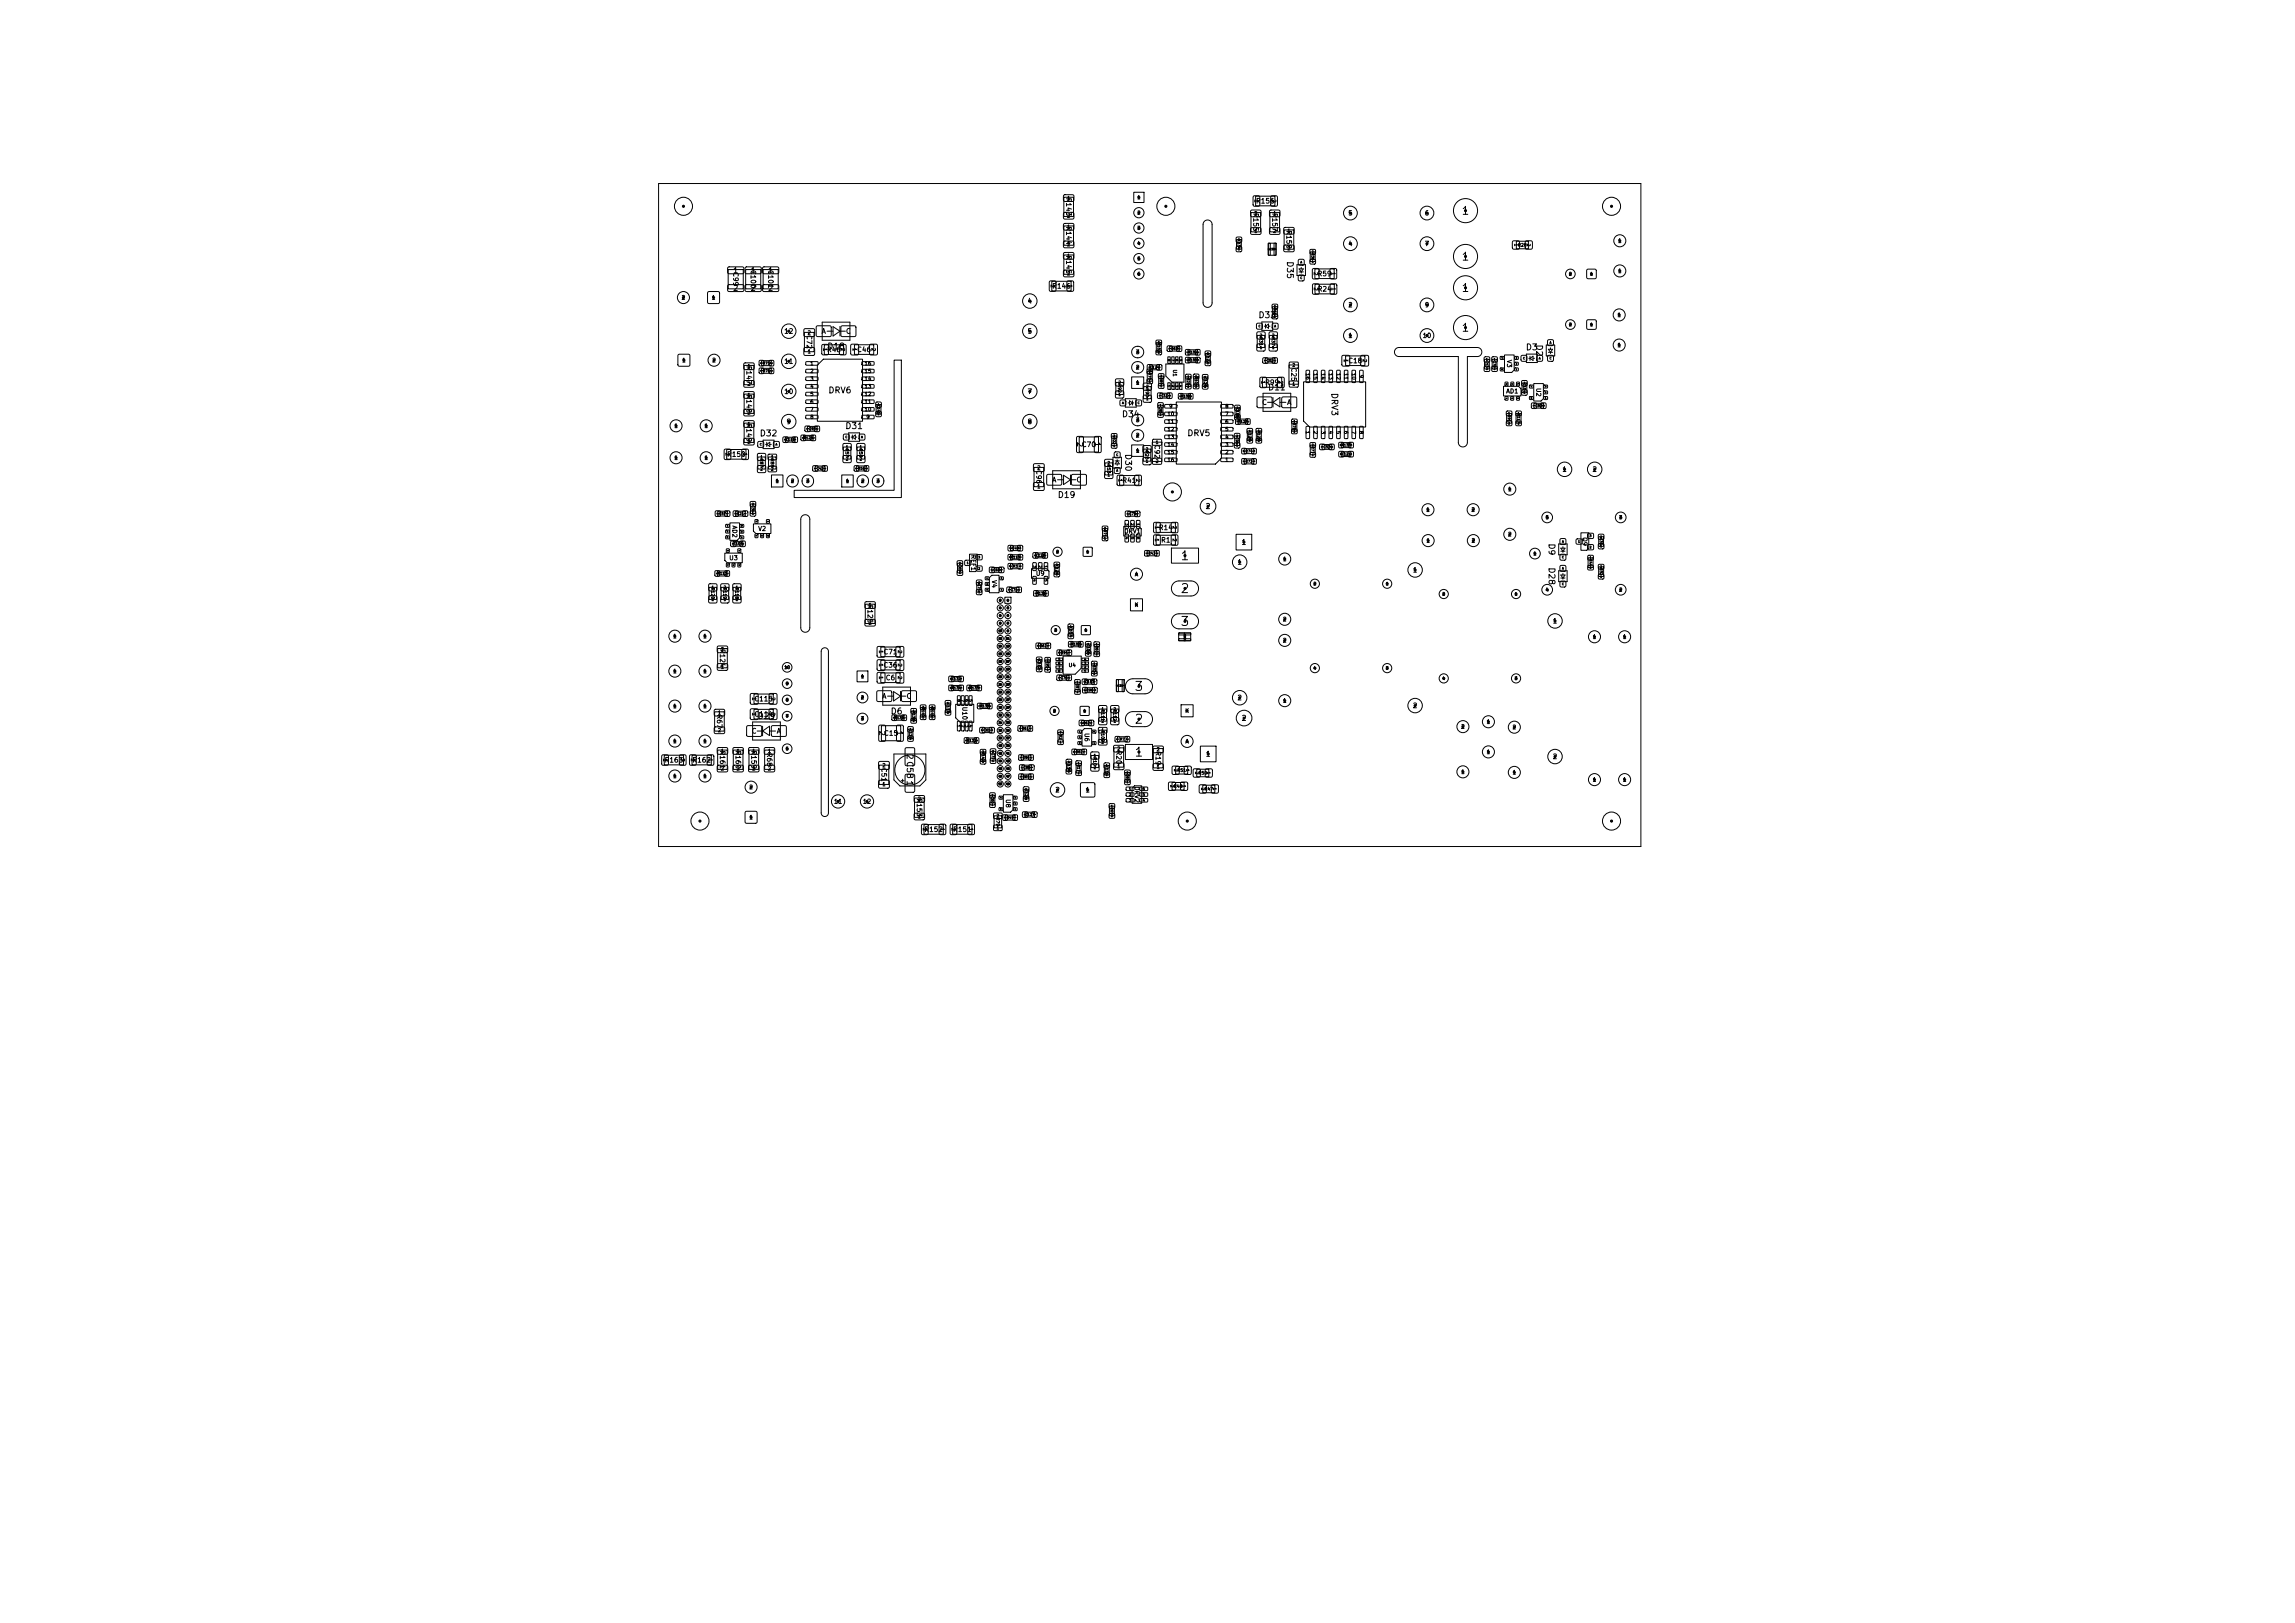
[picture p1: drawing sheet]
<svg xmlns="http://www.w3.org/2000/svg" width="297mm" height="210mm" viewBox="0 0 297 210" stroke-linecap="round" stroke-linejoin="round" font-family="sans-serif">
<defs><g id="words">
<g font-size="1.2">
<text x="152.7" y="72.8">1</text>
<text x="152.7" y="77">2</text>
<text x="152.7" y="81.3">3</text>
<text x="146.7" y="89.7">3</text>
<text x="146.7" y="93.9">2</text>
<text x="146.7" y="98.2">1</text>
</g>
<g font-size="1">
<text x="189.1" y="28">1</text>
<text x="189.1" y="34">1</text>
<text x="189.1" y="38">1</text>
<text x="189.1" y="43.2">1</text>
</g>
<g font-size=".8">
<text x="166.4" y="33.7" transform="rotate(90 166.4 33.7)">D35</text>
<text x="162.8" y="41.4">D33</text>
<text x="107" y="45.4">D18</text>
<text x="197.4" y="45.5">D3</text>
<text x="198.6" y="44.5" transform="rotate(90 198.6 44.5)">D2</text>
<text x="107.1" y="51.1">DRV6</text>
<text x="164" y="50.7">D11</text>
<text x="172.1" y="50.8" transform="rotate(90 172.1 50.8)">DRV3</text>
<text x="98.3" y="56.6">D32</text>
<text x="109.3" y="55.7">D31</text>
<text x="145.1" y="54.2">D34</text>
<text x="145.4" y="58.7" transform="rotate(90 145.4 58.7)">D30</text>
<text x="153.6" y="56.6">DRV5</text>
<text x="136.8" y="64.6">D19</text>
<text x="200.2" y="70.2" transform="rotate(90 200.2 70.2)">D9</text>
<text x="200.2" y="73.3" transform="rotate(90 200.2 73.3)">D28</text>
<text x="98" y="93.2">D29</text>
<text x="115.2" y="92.6">D6</text>
<text x="117.2" y="97.5" transform="rotate(90 117.2 97.5)">2C581</text>
</g>
<g font-size=".7">
<text x="94.8" y="35.5">1</text>
<text x="97.1" y="35.5">1</text>
<text x="99.3" y="35.5">1</text>
<text x="94.8" y="37.8">2</text>
<text x="97.1" y="37.8">2</text>
<text x="99.3" y="37.8">2</text>
<text x="139.2" y="57.1" transform="rotate(90 139.2 57.1)">2</text>
<text x="141.5" y="57.1" transform="rotate(90 141.5 57.1)">1</text>
<text x="155.9" y="66">2</text>
<text x="160.6" y="70.7">1</text>
<text x="113.6" y="94.5" transform="rotate(90 113.6 94.5)">2</text>
<text x="115.9" y="94.5" transform="rotate(90 115.9 94.5)">1</text>
<text x="160.6" y="93.4">2</text>
<text x="156" y="98.1">1</text>
</g>
<g font-size=".6">
<text x="137.8" y="25.5" transform="rotate(90 137.8 25.5)">R143</text>
<text x="137.8" y="29.2" transform="rotate(90 137.8 29.2)">R144</text>
<text x="162" y="27.5" transform="rotate(90 162 27.5)">R155</text>
<text x="162.5" y="26.5">R156</text>
<text x="164.5" y="27.5" transform="rotate(90 164.5 27.5)">R157</text>
<text x="166.3" y="29.7" transform="rotate(90 166.3 29.7)">R158</text>
<text x="174.4" y="28">5</text>
<text x="184.3" y="28">6</text>
<text x="94.7" y="35.2" transform="rotate(90 94.7 35.2)">C99</text>
<text x="97" y="34.9" transform="rotate(90 97 34.9)">C100</text>
<text x="99.3" y="34.9" transform="rotate(90 99.3 34.9)">C101</text>
<text x="137.8" y="33" transform="rotate(90 137.8 33)">R145</text>
<text x="170.4" y="35.9">R59</text>
<text x="174.4" y="32">4</text>
<text x="184.3" y="32">7</text>
<text x="132.9" y="39.4">4</text>
<text x="136.1" y="37.5">R146</text>
<text x="170.5" y="37.9">R24</text>
<text x="174.4" y="39.9">2</text>
<text x="184.3" y="39.9">9</text>
<text x="96.5" y="47.3" transform="rotate(90 96.5 47.3)">R147</text>
<text x="101.4" y="47.2">11</text>
<text x="101.4" y="43.3">12</text>
<text x="104.3" y="43.3" transform="rotate(90 104.3 43.3)">C72</text>
<text x="106.3" y="43.3">A</text>
<text x="107" y="45.7">R46</text>
<text x="109.4" y="43.3">C</text>
<text x="110.9" y="45.7">C46</text>
<text x="132.9" y="43.3">5</text>
<text x="167" y="47.5" transform="rotate(90 167 47.5)">C25</text>
<text x="174.4" y="47.1">C18</text>
<text x="174.4" y="43.9">1</text>
<text x="184" y="43.9">10</text>
<text x="194.9" y="46.5" transform="rotate(90 194.9 46.5)">V3</text>
<text x="96.5" y="51" transform="rotate(90 96.5 51)">R148</text>
<text x="101.4" y="51.1">10</text>
<text x="132.9" y="51.1">7</text>
<text x="163.3" y="52.6">C</text>
<text x="163.7" y="50">R99</text>
<text x="166.5" y="52.6">A</text>
<text x="194.9" y="51">AD1</text>
<text x="198.7" y="50.1" transform="rotate(90 198.7 50.1)">U2</text>
<text x="94" y="59.3">R150</text>
<text x="96.5" y="54.7" transform="rotate(90 96.5 54.7)">R149</text>
<text x="101.7" y="55">9</text>
<text x="132.9" y="55">8</text>
<text x="139.9" y="58">C70</text>
<text x="149.3" y="57.5" transform="rotate(90 149.3 57.5)">C92</text>
<text x="134" y="60.8" transform="rotate(90 134 60.8)">C96</text>
<text x="136.1" y="62.6">A</text>
<text x="139.2" y="62.6">C</text>
<text x="145.2" y="62.6">R41</text>
<text x="202.1" y="61.2">1</text>
<text x="206" y="61.2">2</text>
<text x="94.7" y="67.9" transform="rotate(90 94.7 67.9)">AD2</text>
<text x="98.1" y="68.8">V2</text>
<text x="125.6" y="71.7" transform="rotate(90 125.6 71.7)">REF1</text>
<text x="145.4" y="69.2">DRV1</text>
<text x="149.9" y="68.7">R14</text>
<text x="150.2" y="70.4">R1</text>
<text x="204.7" y="69.5" transform="rotate(90 204.7 69.5)">Q9</text>
<text x="94.3" y="72.6">U3</text>
<text x="128.2" y="75" transform="rotate(90 128.2 75)">V4</text>
<text x="134" y="74.6">U9</text>
<text x="160.1" y="73.2">1</text>
<text x="182.8" y="74.2">1</text>
<text x="93" y="83.9" transform="rotate(90 93 83.9)">R124</text>
<text x="112.1" y="78.2" transform="rotate(90 112.1 78.2)">R125</text>
<text x="200.9" y="80.8">1</text>
<text x="114.3" y="84.8">C71</text>
<text x="114.3" y="86.5">C36</text>
<text x="114.6" y="88.2">C6</text>
<text x="92.6" y="92.4" transform="rotate(90 92.6 92.4)">R67</text>
<text x="97.2" y="95.1">C</text>
<text x="97.6" y="92.9">C114</text>
<text x="97.6" y="90.9">C115</text>
<text x="100.4" y="95.1">A</text>
<text x="114.1" y="90.6">A</text>
<text x="114.3" y="95.3">C15</text>
<text x="117.2" y="90.6">C</text>
<text x="124.4" y="91.4" transform="rotate(90 124.4 91.4)">U10</text>
<text x="140.2" y="94.8" transform="rotate(90 140.2 94.8)">U6</text>
<text x="160.1" y="90.8">2</text>
<text x="182.8" y="91.8">2</text>
<text x="85.9" y="98.8">R163</text>
<text x="89.5" y="98.8">R162</text>
<text x="93" y="97" transform="rotate(90 93 97)">R161</text>
<text x="95.1" y="97" transform="rotate(90 95.1 97)">R160</text>
<text x="97.1" y="97" transform="rotate(90 97.1 97)">R159</text>
<text x="99.1" y="97.3" transform="rotate(90 99.1 97.3)">R68</text>
<text x="113.9" y="99.3" transform="rotate(90 113.9 99.3)">C51</text>
<text x="144.3" y="97" transform="rotate(90 144.3 97)">R20</text>
<text x="146.7" y="101.7" transform="rotate(90 146.7 101.7)">DRV2</text>
<text x="149.4" y="97.1" transform="rotate(90 149.4 97.1)">R19</text>
<text x="200.9" y="98.4">2</text>
<text x="107.9" y="104.1">11</text>
<text x="111.6" y="104.1">12</text>
<text x="118.5" y="103.2" transform="rotate(90 118.5 103.2)">R153</text>
<text x="119.6" y="107.8">R152</text>
<text x="123.3" y="107.8">R151</text>
<text x="130" y="103.3" transform="rotate(90 130 103.3)">U8</text>
<text x="136.5" y="102.7">2</text>
<text x="140.4" y="102.7">1</text>
</g>
<g font-size=".5">
<text x="138" y="29.7">1</text>
<text x="138" y="26">1</text>
<text x="138" y="28.3">2</text>
<text x="162.3" y="25.7" transform="rotate(90 162.3 25.7)">1</text>
<text x="162.3" y="28">2</text>
<text x="164.5" y="25.7" transform="rotate(90 164.5 25.7)">2</text>
<text x="164.7" y="28">1</text>
<text x="138" y="33.5">1</text>
<text x="138" y="35.7">2</text>
<text x="138" y="32">2</text>
<text x="162.3" y="30.2">1</text>
<text x="164.7" y="30.2">2</text>
<text x="166.5" y="30.2">1</text>
<text x="166.5" y="32.5">2</text>
<text x="169.9" y="35.2" transform="rotate(90 169.9 35.2)">2</text>
<text x="172.2" y="35.2" transform="rotate(90 172.2 35.2)">1</text>
<text x="209.3" y="35.5">1</text>
<text x="209.3" y="31.6">1</text>
<text x="88.1" y="38.9">2</text>
<text x="92" y="38.9">1</text>
<text x="135.9" y="36.8" transform="rotate(90 135.9 36.8)">2</text>
<text x="138.2" y="36.8" transform="rotate(90 138.2 36.8)">1</text>
<text x="169.9" y="37.1" transform="rotate(90 169.9 37.1)">2</text>
<text x="172.2" y="37.1" transform="rotate(90 172.2 37.1)">1</text>
<text x="209.2" y="41.1">1</text>
<text x="88.2" y="47">1</text>
<text x="92.1" y="47">2</text>
<text x="96.7" y="47.7">1</text>
<text x="104.5" y="45.8">1</text>
<text x="104.5" y="43.4">2</text>
<text x="104.8" y="47.4">1</text>
<text x="106.4" y="45" transform="rotate(90 106.4 45)">1</text>
<text x="108.7" y="45" transform="rotate(90 108.7 45)">2</text>
<text x="110.2" y="45" transform="rotate(90 110.2 45)">1</text>
<text x="111.8" y="47.4">16</text>
<text x="112.7" y="45" transform="rotate(90 112.7 45)">2</text>
<text x="146.9" y="47.9">2</text>
<text x="146.9" y="45.9">3</text>
<text x="151.7" y="47.8" transform="rotate(90 151.7 47.8)">U1</text>
<text x="173.8" y="46.4" transform="rotate(90 173.8 46.4)">1</text>
<text x="176.2" y="46.4" transform="rotate(90 176.2 46.4)">2</text>
<text x="209.2" y="45">1</text>
<text x="96.7" y="51.5">1</text>
<text x="96.7" y="53.7">2</text>
<text x="96.7" y="50">2</text>
<text x="104.8" y="48.4">2</text>
<text x="104.8" y="49.4">3</text>
<text x="104.8" y="50.4">4</text>
<text x="104.8" y="51.3">5</text>
<text x="104.8" y="52.3">6</text>
<text x="104.8" y="53.3">7</text>
<text x="111.8" y="53.3">10</text>
<text x="111.8" y="52.3">11</text>
<text x="111.8" y="51.3">12</text>
<text x="111.8" y="50.4">13</text>
<text x="111.8" y="49.4">14</text>
<text x="111.8" y="48.4">15</text>
<text x="146.9" y="49.9">1</text>
<text x="151" y="53.9">10</text>
<text x="151.3" y="52.9">9</text>
<text x="158.5" y="53.9">7</text>
<text x="158.5" y="52.9">8</text>
<text x="163.1" y="49.2" transform="rotate(90 163.1 49.2)">1</text>
<text x="165.4" y="49.2" transform="rotate(90 165.4 49.2)">2</text>
<text x="168.9" y="48.2" transform="rotate(90 168.9 48.2)">16</text>
<text x="169.9" y="48.2" transform="rotate(90 169.9 48.2)">15</text>
<text x="170.9" y="48.2" transform="rotate(90 170.9 48.2)">14</text>
<text x="171.9" y="48.2" transform="rotate(90 171.9 48.2)">13</text>
<text x="172.9" y="48.2" transform="rotate(90 172.9 48.2)">12</text>
<text x="173.8" y="48.2" transform="rotate(90 173.8 48.2)">11</text>
<text x="174.8" y="48.2" transform="rotate(90 174.8 48.2)">10</text>
<text x="175.8" y="48.4" transform="rotate(90 175.8 48.4)">9</text>
<text x="87.2" y="59.6">1</text>
<text x="87.2" y="55.5">1</text>
<text x="91.1" y="59.6">1</text>
<text x="91.1" y="55.5">1</text>
<text x="93.8" y="58.5" transform="rotate(90 93.8 58.5)">2</text>
<text x="96.1" y="58.5" transform="rotate(90 96.1 58.5)">1</text>
<text x="96.7" y="55.2">1</text>
<text x="96.7" y="57.5">2</text>
<text x="104.8" y="54.3">8</text>
<text x="112.1" y="54.3">9</text>
<text x="146.9" y="58.7">1</text>
<text x="146.9" y="56.7">2</text>
<text x="146.9" y="54.7">3</text>
<text x="151" y="54.9">11</text>
<text x="151" y="55.9">12</text>
<text x="151" y="56.9">13</text>
<text x="151" y="57.9">14</text>
<text x="151" y="58.9">15</text>
<text x="151" y="59.9">16</text>
<text x="158.5" y="59.9">1</text>
<text x="158.5" y="58.9">2</text>
<text x="158.5" y="57.9">3</text>
<text x="158.5" y="56.9">4</text>
<text x="158.5" y="55.9">5</text>
<text x="158.5" y="54.9">6</text>
<text x="168.9" y="55.7" transform="rotate(90 168.9 55.7)">1</text>
<text x="169.9" y="55.7" transform="rotate(90 169.9 55.7)">2</text>
<text x="170.9" y="55.7" transform="rotate(90 170.9 55.7)">3</text>
<text x="171.9" y="55.7" transform="rotate(90 171.9 55.7)">4</text>
<text x="172.9" y="55.7" transform="rotate(90 172.9 55.7)">5</text>
<text x="173.8" y="55.7" transform="rotate(90 173.8 55.7)">6</text>
<text x="174.8" y="55.7" transform="rotate(90 174.8 55.7)">7</text>
<text x="175.8" y="55.7" transform="rotate(90 175.8 55.7)">8</text>
<text x="100.3" y="62.6">1</text>
<text x="102.3" y="62.6">2</text>
<text x="104.3" y="62.6">3</text>
<text x="109.4" y="62.6">1</text>
<text x="111.4" y="62.6">2</text>
<text x="113.4" y="62.6">3</text>
<text x="134.2" y="63.3">1</text>
<text x="134.2" y="60.9">2</text>
<text x="144.7" y="61.9" transform="rotate(90 144.7 61.9)">1</text>
<text x="146.9" y="61.9" transform="rotate(90 146.9 61.9)">2</text>
<text x="195.1" y="63.7">1</text>
<text x="149.4" y="69.6" transform="rotate(90 149.4 69.6)">1</text>
<text x="149.4" y="68" transform="rotate(90 149.4 68)">1</text>
<text x="151.7" y="69.6" transform="rotate(90 151.7 69.6)">2</text>
<text x="151.7" y="68" transform="rotate(90 151.7 68)">2</text>
<text x="184.5" y="66.4">1</text>
<text x="184.5" y="70.3">1</text>
<text x="190.3" y="66.4">2</text>
<text x="190.4" y="70.3">2</text>
<text x="195.1" y="69.5">2</text>
<text x="198.4" y="72">1</text>
<text x="200" y="67.3">5</text>
<text x="209.5" y="67.3">3</text>
<text x="146.8" y="74.7">A</text>
<text x="166" y="72.7">1</text>
<text x="200" y="76.7">4</text>
<text x="209.5" y="76.7">2</text>
<text x="87" y="82.7">1</text>
<text x="90.9" y="82.7">1</text>
<text x="112.3" y="78.6">1</text>
<text x="112.3" y="80.9">2</text>
<text x="146.8" y="78.7">K</text>
<text x="166" y="83.3">2</text>
<text x="166" y="80.5">2</text>
<text x="206" y="82.8">1</text>
<text x="209.9" y="82.8">1</text>
<text x="87" y="87.2">1</text>
<text x="90.9" y="87.2">1</text>
<text x="93.2" y="86.7">1</text>
<text x="93.2" y="84.4">2</text>
<text x="111.3" y="87.9">1</text>
<text x="113.7" y="84.1" transform="rotate(90 113.7 84.1)">1</text>
<text x="113.7" y="85.8" transform="rotate(90 113.7 85.8)">1</text>
<text x="113.7" y="87.4" transform="rotate(90 113.7 87.4)">1</text>
<text x="116.1" y="84.1" transform="rotate(90 116.1 84.1)">2</text>
<text x="116.1" y="85.8" transform="rotate(90 116.1 85.8)">2</text>
<text x="116.1" y="87.4" transform="rotate(90 116.1 87.4)">2</text>
<text x="138.2" y="86.4">U4</text>
<text x="87" y="91.8">1</text>
<text x="90.9" y="91.8">1</text>
<text x="92.8" y="92.6">1</text>
<text x="92.8" y="94.8">2</text>
<text x="97.2" y="90.2" transform="rotate(90 97.2 90.2)">1</text>
<text x="97.2" y="92.1" transform="rotate(90 97.2 92.1)">1</text>
<text x="99.7" y="90.2" transform="rotate(90 99.7 90.2)">2</text>
<text x="99.7" y="92.1" transform="rotate(90 99.7 92.1)">2</text>
<text x="111.3" y="90.6">2</text>
<text x="111.3" y="93.3">3</text>
<text x="153.3" y="92.4">K</text>
<text x="166" y="91.1">1</text>
<text x="189" y="94.4">2</text>
<text x="192.3" y="93.8">1</text>
<text x="195.7" y="94.5">2</text>
<text x="85.7" y="98.1" transform="rotate(90 85.7 98.1)">1</text>
<text x="87" y="96.3">1</text>
<text x="87" y="100.8">1</text>
<text x="88" y="98.1" transform="rotate(90 88 98.1)">2</text>
<text x="89.3" y="98.1" transform="rotate(90 89.3 98.1)">2</text>
<text x="90.9" y="96.3">1</text>
<text x="90.9" y="100.8">1</text>
<text x="91.6" y="98.1" transform="rotate(90 91.6 98.1)">1</text>
<text x="93.2" y="97.5">1</text>
<text x="93.2" y="99.8">2</text>
<text x="95.3" y="97.5">1</text>
<text x="95.3" y="99.8">2</text>
<text x="97.3" y="97.5">1</text>
<text x="97.3" y="99.8">2</text>
<text x="99.3" y="97.5">1</text>
<text x="99.3" y="99.8">2</text>
<text x="114.1" y="101.8">1</text>
<text x="114.1" y="99.4">2</text>
<text x="144.5" y="99.5">1</text>
<text x="144.5" y="97.2">2</text>
<text x="149.6" y="99.6">1</text>
<text x="149.6" y="97.3">2</text>
<text x="153.4" y="96.3">A</text>
<text x="189" y="100.3">1</text>
<text x="192.3" y="97.7">1</text>
<text x="195.7" y="100.3">1</text>
<text x="206" y="101.3">1</text>
<text x="209.9" y="101.3">1</text>
<text x="96.9" y="106.1">1</text>
<text x="96.9" y="102.2">2</text>
<text x="118.7" y="106">1</text>
<text x="118.7" y="103.7">2</text>
<text x="119.3" y="107.1" transform="rotate(90 119.3 107.1)">2</text>
<text x="121.6" y="107.1" transform="rotate(90 121.6 107.1)">1</text>
<text x="123" y="107.1" transform="rotate(90 123 107.1)">2</text>
<text x="125.3" y="107.1" transform="rotate(90 125.3 107.1)">1</text>
</g>
<g font-size=".4">
<text x="147.1" y="25.9">1</text>
<text x="147.1" y="27.9">2</text>
<text x="147.1" y="29.8">3</text>
<text x="147.1" y="31.8">4</text>
<text x="147.1" y="33.8">5</text>
<text x="147.1" y="35.8">6</text>
<text x="195.9" y="31.5" transform="rotate(90 195.9 31.5)">1</text>
<text x="196.4" y="32">R28</text>
<text x="197.6" y="31.5" transform="rotate(90 197.6 31.5)">2</text>
<text x="203" y="35.8">2</text>
<text x="205.7" y="35.8">1</text>
<text x="162.9" y="43.6" transform="rotate(90 162.9 43.6)">R31</text>
<text x="163" y="45.2">1</text>
<text x="163" y="43.7">2</text>
<text x="164.5" y="43.6" transform="rotate(90 164.5 43.6)">R37</text>
<text x="164.6" y="45.2">1</text>
<text x="164.6" y="43.7">2</text>
<text x="167.2" y="47.5">2</text>
<text x="203" y="42.3">2</text>
<text x="205.7" y="42.3">1</text>
<text x="144.6" y="49.7" transform="rotate(90 144.6 49.7)">R92</text>
<text x="144.7" y="51.3">1</text>
<text x="144.7" y="49.8">2</text>
<text x="148.2" y="50.2" transform="rotate(90 148.2 50.2)">R90</text>
<text x="148.3" y="51.9">1</text>
<text x="148.3" y="50.3">2</text>
<text x="167.2" y="50">1</text>
<text x="98.3" y="59.3" transform="rotate(90 98.3 59.3)">R87</text>
<text x="98.3" y="59.4">1</text>
<text x="99.7" y="59.3" transform="rotate(90 99.7 59.3)">R88</text>
<text x="99.7" y="59.4">1</text>
<text x="109.3" y="58" transform="rotate(90 109.3 58)">R57</text>
<text x="109.4" y="58.1">1</text>
<text x="109.4" y="59.7">2</text>
<text x="111.1" y="58" transform="rotate(90 111.1 58)">R58</text>
<text x="111.2" y="58.1">1</text>
<text x="111.2" y="59.7">2</text>
<text x="148.1" y="58.3" transform="rotate(90 148.1 58.3)">R26</text>
<text x="148.2" y="60">1</text>
<text x="148.2" y="58.4">2</text>
<text x="149.5" y="57.5">1</text>
<text x="149.5" y="60">2</text>
<text x="98.3" y="61">2</text>
<text x="99.7" y="61">2</text>
<text x="143.2" y="60.1" transform="rotate(90 143.2 60.1)">R53</text>
<text x="143.3" y="61.7">1</text>
<text x="143.3" y="60.2">2</text>
<text x="136.6" y="71.7">2</text>
<text x="140.5" y="71.7">1</text>
<text x="92" y="76" transform="rotate(90 92 76)">R120</text>
<text x="92" y="76.3">1</text>
<text x="92" y="77.8">2</text>
<text x="93.5" y="76" transform="rotate(90 93.5 76)">R119</text>
<text x="93.6" y="77.8">1</text>
<text x="93.6" y="76.3">2</text>
<text x="95.1" y="76" transform="rotate(90 95.1 76)">R118</text>
<text x="95.2" y="76.3">1</text>
<text x="95.2" y="77.8">2</text>
<text x="169.9" y="75.8">2</text>
<text x="179.3" y="75.8">1</text>
<text x="186.6" y="77.2">2</text>
<text x="196" y="77.2">1</text>
<text x="136.4" y="81.8">2</text>
<text x="140.3" y="81.8">1</text>
<text x="101.4" y="86.7">10</text>
<text x="101.6" y="88.8">9</text>
<text x="169.9" y="86.8">4</text>
<text x="179.3" y="86.8">3</text>
<text x="186.6" y="88.1">4</text>
<text x="196" y="88.1">3</text>
<text x="101.6" y="93">7</text>
<text x="101.6" y="90.9">8</text>
<text x="123.8" y="90.4" transform="rotate(90 123.8 90.4)">8</text>
<text x="123.8" y="93.7" transform="rotate(90 123.8 93.7)">1</text>
<text x="124.3" y="90.4" transform="rotate(90 124.3 90.4)">7</text>
<text x="124.3" y="93.7" transform="rotate(90 124.3 93.7)">2</text>
<text x="124.8" y="90.4" transform="rotate(90 124.8 90.4)">6</text>
<text x="124.8" y="93.7" transform="rotate(90 124.8 93.7)">3</text>
<text x="125.3" y="90.4" transform="rotate(90 125.3 90.4)">5</text>
<text x="125.3" y="93.7" transform="rotate(90 125.3 93.7)">4</text>
<text x="136.2" y="92.3">2</text>
<text x="140.1" y="92.3">1</text>
<text x="142.4" y="91.7" transform="rotate(90 142.4 91.7)">R111</text>
<text x="142.4" y="94.5" transform="rotate(90 142.4 94.5)">R109</text>
<text x="142.5" y="94.8">1</text>
<text x="142.5" y="92">1</text>
<text x="142.5" y="93.6">2</text>
<text x="144" y="91.7" transform="rotate(90 144 91.7)">R112</text>
<text x="144.1" y="93.6">1</text>
<text x="144.1" y="92">2</text>
<text x="101.6" y="97.2">5</text>
<text x="141.4" y="97.9" transform="rotate(90 141.4 97.9)">R10</text>
<text x="141.5" y="98">1</text>
<text x="141.5" y="99.6">2</text>
<text x="142.5" y="96.3">2</text>
<text x="151.4" y="101.5" transform="rotate(90 151.4 101.5)">2</text>
<text x="151.9" y="99.5" transform="rotate(90 151.9 99.5)">2</text>
<text x="152.3" y="100">R51</text>
<text x="153" y="101.5" transform="rotate(90 153 101.5)">1</text>
<text x="153.4" y="99.5" transform="rotate(90 153.4 99.5)">1</text>
<text x="154.6" y="99.8" transform="rotate(90 154.6 99.8)">2</text>
<text x="155" y="100.3">R50</text>
<text x="155.4" y="101.9" transform="rotate(90 155.4 101.9)">2</text>
<text x="156.2" y="99.8" transform="rotate(90 156.2 99.8)">1</text>
<text x="156.9" y="101.9" transform="rotate(90 156.9 101.9)">1</text>
<text x="128.8" y="105.7" transform="rotate(90 128.8 105.7)">R79</text>
<text x="128.9" y="107.4">1</text>
<text x="128.9" y="105.8">2</text>
<text x="151.9" y="102">R48</text>
<text x="155.8" y="102.4">R47</text>
</g>
<g font-size=".3">
<text x="160.1" y="31" transform="rotate(90 160.1 31)">C134</text>
<text x="164" y="32.1" transform="rotate(90 164 32.1)">2</text>
<text x="164.8" y="32.1" transform="rotate(90 164.8 32.1)">1</text>
<text x="168.3" y="34.1">A</text>
<text x="169.6" y="32.7" transform="rotate(90 169.6 32.7)">R36</text>
<text x="164.7" y="39.8" transform="rotate(90 164.7 39.8)">R66</text>
<text x="168.2" y="36.2">C</text>
<text x="98.7" y="47.2">R75</text>
<text x="148.8" y="47.8">C124</text>
<text x="149.7" y="44.3" transform="rotate(90 149.7 44.3)">R102</text>
<text x="151.1" y="46.4" transform="rotate(90 151.1 46.4)">8</text>
<text x="151.5" y="45.4">C63</text>
<text x="151.6" y="46.4" transform="rotate(90 151.6 46.4)">7</text>
<text x="152.1" y="46.4" transform="rotate(90 152.1 46.4)">6</text>
<text x="152.6" y="46.4" transform="rotate(90 152.6 46.4)">5</text>
<text x="153.7" y="46.8">R105</text>
<text x="153.7" y="45.8">R104</text>
<text x="156.1" y="45.7" transform="rotate(90 156.1 45.7)">C122</text>
<text x="162.8" y="42.4">C</text>
<text x="163.9" y="46.9">C52</text>
<text x="164.9" y="42.4">A</text>
<text x="192.2" y="46.6" transform="rotate(90 192.2 46.6)">C13</text>
<text x="193.2" y="46.6" transform="rotate(90 193.2 46.6)">C78</text>
<text x="197.1" y="46.6">C</text>
<text x="199.1" y="46.6">A</text>
<text x="200.5" y="46.6">C</text>
<text x="200.5" y="44.5">A</text>
<text x="98.7" y="48.2">R76</text>
<text x="113.5" y="52.3" transform="rotate(90 113.5 52.3)">C141</text>
<text x="145.2" y="52.3">A</text>
<text x="147.2" y="52.3">C</text>
<text x="148.6" y="48.2" transform="rotate(90 148.6 48.2)">R70</text>
<text x="150" y="52.6" transform="rotate(90 150 52.6)">C95</text>
<text x="150" y="48.8" transform="rotate(90 150 48.8)">R89</text>
<text x="150.3" y="51.4">C11</text>
<text x="151.1" y="49.8" transform="rotate(90 151.1 49.8)">1</text>
<text x="151.6" y="49.8" transform="rotate(90 151.6 49.8)">2</text>
<text x="152.1" y="49.8" transform="rotate(90 152.1 49.8)">3</text>
<text x="152.6" y="49.8" transform="rotate(90 152.6 49.8)">4</text>
<text x="152.8" y="51.5">R106</text>
<text x="153.5" y="48.9" transform="rotate(90 153.5 48.9)">R29</text>
<text x="154.6" y="48.7" transform="rotate(90 154.6 48.7)">R101</text>
<text x="155.7" y="48.8" transform="rotate(90 155.7 48.8)">C125</text>
<text x="159.9" y="52.8" transform="rotate(90 159.9 52.8)">C118</text>
<text x="195.1" y="53.7" transform="rotate(90 195.1 53.7)">R91</text>
<text x="196.3" y="53.5" transform="rotate(90 196.3 53.5)">R117</text>
<text x="197" y="49.6" transform="rotate(90 197 49.6)">C104</text>
<text x="198.6" y="52.7">C83</text>
<text x="98.3" y="57.7">C</text>
<text x="100.3" y="57.7">A</text>
<text x="101.6" y="57.1">C119</text>
<text x="104" y="56.9">R128</text>
<text x="104.6" y="55.7">C93</text>
<text x="109.4" y="56.8">C</text>
<text x="111.4" y="56.8">A</text>
<text x="144" y="56.6" transform="rotate(90 144 56.6)">R22</text>
<text x="144.4" y="59.1">C</text>
<text x="159.9" y="56.5" transform="rotate(90 159.9 56.5)">C94</text>
<text x="160.2" y="54.8">R127</text>
<text x="161.2" y="59.9">R73</text>
<text x="161.2" y="58.6">R74</text>
<text x="161.5" y="55.8" transform="rotate(90 161.5 55.8)">C120</text>
<text x="162.7" y="55.8" transform="rotate(90 162.7 55.8)">R129</text>
<text x="167.3" y="54.7" transform="rotate(90 167.3 54.7)">R78</text>
<text x="169.7" y="57.7" transform="rotate(90 169.7 57.7)">R77</text>
<text x="171.2" y="58.1">C53</text>
<text x="173.6" y="57.8">R130</text>
<text x="173.6" y="59">C121</text>
<text x="97.2" y="65.4" transform="rotate(90 97.2 65.4)">C34</text>
<text x="105.6" y="60.9">C43</text>
<text x="111" y="60.9">R56</text>
<text x="144.4" y="61.1">A</text>
<text x="93" y="66.7">C57</text>
<text x="94.9" y="70.6">C105</text>
<text x="95.3" y="66.7">C21</text>
<text x="130.9" y="71.2">C48</text>
<text x="142.8" y="68.5" transform="rotate(90 142.8 68.5)">R71</text>
<text x="145.6" y="67.7" transform="rotate(90 145.6 67.7)">3</text>
<text x="145.6" y="69.4" transform="rotate(90 145.6 69.4)">4</text>
<text x="146.1" y="66.7">C79</text>
<text x="146.3" y="67.7" transform="rotate(90 146.3 67.7)">2</text>
<text x="146.3" y="69.4" transform="rotate(90 146.3 69.4)">5</text>
<text x="147" y="67.7" transform="rotate(90 147 67.7)">1</text>
<text x="147" y="69.4" transform="rotate(90 147 69.4)">6</text>
<text x="148.6" y="71.8">R43</text>
<text x="202.1" y="70.3">A</text>
<text x="204.2" y="70.3">1</text>
<text x="205.7" y="71">2</text>
<text x="205.7" y="69.5">3</text>
<text x="207" y="69.6" transform="rotate(90 207 69.6)">C35</text>
<text x="92.8" y="74.4">R113</text>
<text x="124" y="73" transform="rotate(90 124 73)">C69</text>
<text x="125.1" y="73">1</text>
<text x="126.5" y="75.5" transform="rotate(90 126.5 75.5)">C75</text>
<text x="126.6" y="73.8">2</text>
<text x="126.6" y="72.3">3</text>
<text x="128.5" y="74">C68</text>
<text x="129.3" y="77.9">2</text>
<text x="130.3" y="77.9">1</text>
<text x="130.8" y="76.5">C74</text>
<text x="130.8" y="72.3">R110</text>
<text x="131.1" y="73.5">R3</text>
<text x="133.6" y="73.1" transform="rotate(90 133.6 73.1)">3</text>
<text x="133.6" y="74.9" transform="rotate(90 133.6 74.9)">4</text>
<text x="134" y="72.1">C128</text>
<text x="134.1" y="77">R131</text>
<text x="134.4" y="73.1" transform="rotate(90 134.4 73.1)">2</text>
<text x="135.1" y="73.1" transform="rotate(90 135.1 73.1)">1</text>
<text x="135.1" y="74.9" transform="rotate(90 135.1 74.9)">5</text>
<text x="136.5" y="73.1" transform="rotate(90 136.5 73.1)">C129</text>
<text x="202.1" y="72.3">C</text>
<text x="202.1" y="75.8">C</text>
<text x="202.1" y="73.7">A</text>
<text x="205.6" y="72.3" transform="rotate(90 205.6 72.3)">R44</text>
<text x="207" y="73.5" transform="rotate(90 207 73.5)">R32</text>
<text x="129.2" y="81.8">10</text>
<text x="129.2" y="82.8">12</text>
<text x="129.2" y="83.8">14</text>
<text x="129.3" y="78.9">4</text>
<text x="129.3" y="79.9">6</text>
<text x="129.3" y="80.8">8</text>
<text x="130.2" y="82.8">11</text>
<text x="130.2" y="83.8">13</text>
<text x="130.3" y="78.9">3</text>
<text x="130.3" y="79.9">5</text>
<text x="130.3" y="80.8">7</text>
<text x="130.3" y="81.8">9</text>
<text x="134.5" y="83.8">R62</text>
<text x="138.3" y="81.1" transform="rotate(90 138.3 81.1)">C107</text>
<text x="138.6" y="83.6">R100</text>
<text x="140.6" y="83.3" transform="rotate(90 140.6 83.3)">C106</text>
<text x="141.7" y="83.5" transform="rotate(90 141.7 83.5)">R60</text>
<text x="153.2" y="82.2">1</text>
<text x="153.2" y="83">2</text>
<text x="123.1" y="88.1">C132</text>
<text x="123.1" y="89.3">R134</text>
<text x="125.4" y="89.3">R133</text>
<text x="129.2" y="84.8">16</text>
<text x="129.2" y="85.8">18</text>
<text x="129.2" y="86.8">20</text>
<text x="129.2" y="87.8">22</text>
<text x="129.2" y="88.8">24</text>
<text x="129.2" y="89.8">26</text>
<text x="130.2" y="84.8">15</text>
<text x="130.2" y="85.8">17</text>
<text x="130.2" y="86.8">19</text>
<text x="130.2" y="87.8">21</text>
<text x="130.2" y="88.8">23</text>
<text x="130.2" y="89.8">25</text>
<text x="134.3" y="85.3" transform="rotate(90 134.3 85.3)">C112</text>
<text x="135.3" y="85.5" transform="rotate(90 135.3 85.5)">R95</text>
<text x="136.9" y="85.5">5</text>
<text x="136.9" y="86">6</text>
<text x="136.9" y="86.5">7</text>
<text x="136.9" y="87">8</text>
<text x="137.2" y="87.9">C76</text>
<text x="137.3" y="84.7">R94</text>
<text x="139.2" y="88.4" transform="rotate(90 139.2 88.4)">R97</text>
<text x="140.3" y="87">1</text>
<text x="140.3" y="86.5">2</text>
<text x="140.3" y="86">3</text>
<text x="140.3" y="85.5">4</text>
<text x="140.4" y="88.5">C113</text>
<text x="140.6" y="89.5">R98</text>
<text x="141.4" y="86" transform="rotate(90 141.4 86)">R33</text>
<text x="144.4" y="88.6" transform="rotate(90 144.4 88.6)">2</text>
<text x="145.2" y="88.6" transform="rotate(90 145.2 88.6)">1</text>
<text x="115.7" y="93.1">R139</text>
<text x="117.6" y="94.3" transform="rotate(90 117.6 94.3)">C139</text>
<text x="118" y="92" transform="rotate(90 118 92)">R138</text>
<text x="119.2" y="91.5" transform="rotate(90 119.2 91.5)">R140</text>
<text x="120.4" y="91.5" transform="rotate(90 120.4 91.5)">R141</text>
<text x="122.4" y="91" transform="rotate(90 122.4 91)">C133</text>
<text x="126.8" y="91.6">R135</text>
<text x="127.2" y="94.7">C61</text>
<text x="129.2" y="90.8">28</text>
<text x="129.2" y="91.7">30</text>
<text x="129.2" y="92.7">32</text>
<text x="129.2" y="93.7">34</text>
<text x="129.2" y="94.7">36</text>
<text x="129.2" y="95.7">38</text>
<text x="130.2" y="90.8">27</text>
<text x="130.2" y="91.7">29</text>
<text x="130.2" y="92.7">31</text>
<text x="130.2" y="93.7">33</text>
<text x="130.2" y="94.7">35</text>
<text x="130.2" y="95.7">37</text>
<text x="132.2" y="94.5">R61</text>
<text x="137" y="95.1" transform="rotate(90 137 95.1)">R2</text>
<text x="140.1" y="93.8">C62</text>
<text x="144.9" y="95.9">R7</text>
<text x="125.1" y="96.1">R132</text>
<text x="127" y="97.3" transform="rotate(90 127 97.3)">R142</text>
<text x="128.3" y="97.4" transform="rotate(90 128.3 97.4)">C77</text>
<text x="129.2" y="96.7">40</text>
<text x="129.2" y="97.7">42</text>
<text x="129.2" y="98.7">44</text>
<text x="129.2" y="99.7">46</text>
<text x="129.2" y="100.7">48</text>
<text x="129.2" y="101.6">50</text>
<text x="130.2" y="96.7">39</text>
<text x="130.2" y="97.7">41</text>
<text x="130.2" y="98.7">43</text>
<text x="130.2" y="99.7">45</text>
<text x="130.2" y="100.7">47</text>
<text x="130.2" y="101.6">49</text>
<text x="132.3" y="100.7">R65</text>
<text x="132.3" y="98.3">R96</text>
<text x="132.4" y="99.6">C88</text>
<text x="138.1" y="98.6" transform="rotate(90 138.1 98.6)">C130</text>
<text x="139.2" y="97.5">R82</text>
<text x="139.4" y="98.9" transform="rotate(90 139.4 98.9)">R17</text>
<text x="143" y="99" transform="rotate(90 143 99)">C131</text>
<text x="145.7" y="100.1" transform="rotate(90 145.7 100.1)">C80</text>
<text x="128.2" y="103" transform="rotate(90 128.2 103)">C60</text>
<text x="130.2" y="106">R49</text>
<text x="132.6" y="102.1" transform="rotate(90 132.6 102.1)">C126</text>
<text x="132.6" y="105.6">C127</text>
<text x="143.7" y="104.5" transform="rotate(90 143.7 104.5)">R69</text>
<text x="146" y="102.3">1</text>
<text x="146" y="103.1">2</text>
<text x="146" y="103.8">3</text>
<text x="147.8" y="103.8">4</text>
<text x="147.8" y="103.1">5</text>
<text x="147.8" y="102.3">6</text>
</g>
<g font-size=".2">
<text x="160.2" y="32.4">1</text>
<text x="160.2" y="31.2">2</text>
<text x="164.3" y="32.4">R30</text>
<text x="169.7" y="34.1">1</text>
<text x="169.7" y="32.8">2</text>
<text x="164.8" y="41.1">1</text>
<text x="164.8" y="39.9">2</text>
<text x="98.4" y="46.8" transform="rotate(90 98.4 46.8)">1</text>
<text x="98.4" y="47.8" transform="rotate(90 98.4 47.8)">1</text>
<text x="99.6" y="46.8" transform="rotate(90 99.6 46.8)">2</text>
<text x="99.6" y="47.8" transform="rotate(90 99.6 47.8)">2</text>
<text x="148.6" y="47.4" transform="rotate(90 148.6 47.4)">2</text>
<text x="149.8" y="45.8">1</text>
<text x="149.8" y="44.5">2</text>
<text x="149.8" y="47.4" transform="rotate(90 149.8 47.4)">1</text>
<text x="151.2" y="45" transform="rotate(90 151.2 45)">1</text>
<text x="152.4" y="45" transform="rotate(90 152.4 45)">2</text>
<text x="153.5" y="45.4" transform="rotate(90 153.5 45.4)">1</text>
<text x="153.5" y="46.5" transform="rotate(90 153.5 46.5)">2</text>
<text x="154.8" y="45.4" transform="rotate(90 154.8 45.4)">2</text>
<text x="154.8" y="46.5" transform="rotate(90 154.8 46.5)">1</text>
<text x="156.2" y="47.2">1</text>
<text x="156.2" y="45.9">2</text>
<text x="163.6" y="46.5" transform="rotate(90 163.6 46.5)">1</text>
<text x="164.8" y="46.5" transform="rotate(90 164.8 46.5)">2</text>
<text x="192.3" y="46.7">1</text>
<text x="192.3" y="47.9">2</text>
<text x="193.3" y="46.7">1</text>
<text x="193.3" y="47.9">2</text>
<text x="113.6" y="52.6">1</text>
<text x="113.6" y="53.8">2</text>
<text x="148.6" y="49.5">1</text>
<text x="148.6" y="48.2">2</text>
<text x="149.9" y="51.1" transform="rotate(90 149.9 51.1)">1</text>
<text x="150" y="52.6">1</text>
<text x="150" y="53.8">2</text>
<text x="150.1" y="50.1">1</text>
<text x="150.1" y="48.8">2</text>
<text x="151.2" y="51.1" transform="rotate(90 151.2 51.1)">2</text>
<text x="152.6" y="51.1" transform="rotate(90 152.6 51.1)">1</text>
<text x="153.6" y="48.9">1</text>
<text x="153.6" y="50.2">2</text>
<text x="153.9" y="51.1" transform="rotate(90 153.9 51.1)">2</text>
<text x="154.7" y="48.9">1</text>
<text x="154.7" y="50.2">2</text>
<text x="155.8" y="49">1</text>
<text x="155.8" y="50.2">2</text>
<text x="160" y="53">2</text>
<text x="195.2" y="53.7">1</text>
<text x="196.4" y="53.7">1</text>
<text x="197.1" y="51">1</text>
<text x="197.1" y="49.8">2</text>
<text x="198.3" y="52.4" transform="rotate(90 198.3 52.4)">1</text>
<text x="199.5" y="52.4" transform="rotate(90 199.5 52.4)">2</text>
<text x="101.5" y="56.8" transform="rotate(90 101.5 56.8)">2</text>
<text x="102.7" y="56.8" transform="rotate(90 102.7 56.8)">1</text>
<text x="103.8" y="56.5" transform="rotate(90 103.8 56.5)">1</text>
<text x="104.3" y="55.3" transform="rotate(90 104.3 55.3)">1</text>
<text x="105.1" y="56.5" transform="rotate(90 105.1 56.5)">2</text>
<text x="105.5" y="55.3" transform="rotate(90 105.5 55.3)">2</text>
<text x="144" y="57.9">1</text>
<text x="144" y="56.6">2</text>
<text x="160" y="57.8">1</text>
<text x="160" y="56.6">2</text>
<text x="160" y="54.2">1</text>
<text x="160" y="54.4" transform="rotate(90 160 54.4)">1</text>
<text x="160.8" y="58.2" transform="rotate(90 160.8 58.2)">2</text>
<text x="160.8" y="59.6" transform="rotate(90 160.8 59.6)">2</text>
<text x="161.3" y="54.4" transform="rotate(90 161.3 54.4)">2</text>
<text x="161.6" y="56">1</text>
<text x="161.6" y="57.2">2</text>
<text x="162.1" y="58.2" transform="rotate(90 162.1 58.2)">1</text>
<text x="162.1" y="59.6" transform="rotate(90 162.1 59.6)">1</text>
<text x="162.8" y="55.9">1</text>
<text x="162.8" y="57.2">2</text>
<text x="167.4" y="54.7">1</text>
<text x="167.4" y="56">2</text>
<text x="169.7" y="59.1">1</text>
<text x="169.7" y="57.8">2</text>
<text x="170.9" y="57.7" transform="rotate(90 170.9 57.7)">1</text>
<text x="172.1" y="57.7" transform="rotate(90 172.1 57.7)">2</text>
<text x="173.4" y="57.5" transform="rotate(90 173.4 57.5)">2</text>
<text x="173.4" y="58.6" transform="rotate(90 173.4 58.6)">2</text>
<text x="174.6" y="58.6" transform="rotate(90 174.6 58.6)">1</text>
<text x="174.7" y="57.5" transform="rotate(90 174.7 57.5)">1</text>
<text x="195.2" y="55">2</text>
<text x="196.4" y="55">2</text>
<text x="97.3" y="65.4">2</text>
<text x="105.3" y="60.5" transform="rotate(90 105.3 60.5)">1</text>
<text x="106.5" y="60.5" transform="rotate(90 106.5 60.5)">2</text>
<text x="110.7" y="60.5" transform="rotate(90 110.7 60.5)">1</text>
<text x="111.9" y="60.5" transform="rotate(90 111.9 60.5)">2</text>
<text x="92.7" y="66.3" transform="rotate(90 92.7 66.3)">2</text>
<text x="93.9" y="66.3" transform="rotate(90 93.9 66.3)">1</text>
<text x="94.7" y="70.2" transform="rotate(90 94.7 70.2)">1</text>
<text x="95" y="66.3" transform="rotate(90 95 66.3)">2</text>
<text x="95.9" y="70.2" transform="rotate(90 95.9 70.2)">2</text>
<text x="96.2" y="66.3" transform="rotate(90 96.2 66.3)">1</text>
<text x="97.3" y="66.6">1</text>
<text x="130.6" y="72" transform="rotate(90 130.6 72)">2</text>
<text x="130.6" y="70.8" transform="rotate(90 130.6 70.8)">2</text>
<text x="131.8" y="70.8" transform="rotate(90 131.8 70.8)">1</text>
<text x="131.9" y="72" transform="rotate(90 131.9 72)">1</text>
<text x="133.8" y="71.7" transform="rotate(90 133.8 71.7)">1</text>
<text x="135" y="71.7" transform="rotate(90 135 71.7)">2</text>
<text x="142.9" y="69.9">1</text>
<text x="142.9" y="68.6">2</text>
<text x="145.8" y="66.3" transform="rotate(90 145.8 66.3)">2</text>
<text x="147" y="66.3" transform="rotate(90 147 66.3)">1</text>
<text x="148.2" y="71.5" transform="rotate(90 148.2 71.5)">1</text>
<text x="149.5" y="71.5" transform="rotate(90 149.5 71.5)">2</text>
<text x="207.1" y="70.9">1</text>
<text x="207.1" y="69.7">2</text>
<text x="92.6" y="74.1" transform="rotate(90 92.6 74.1)">1</text>
<text x="93.9" y="74.1" transform="rotate(90 93.9 74.1)">2</text>
<text x="124.1" y="74.3">1</text>
<text x="124.1" y="73.1">2</text>
<text x="126.6" y="76.8">1</text>
<text x="126.6" y="75.6">2</text>
<text x="128.2" y="73.6" transform="rotate(90 128.2 73.6)">2</text>
<text x="129.4" y="73.6" transform="rotate(90 129.4 73.6)">1</text>
<text x="130.5" y="76.2" transform="rotate(90 130.5 76.2)">1</text>
<text x="130.6" y="73.1" transform="rotate(90 130.6 73.1)">2</text>
<text x="131.7" y="76.2" transform="rotate(90 131.7 76.2)">2</text>
<text x="131.9" y="73.1" transform="rotate(90 131.9 73.1)">1</text>
<text x="133.9" y="76.6" transform="rotate(90 133.9 76.6)">1</text>
<text x="135.2" y="76.6" transform="rotate(90 135.2 76.6)">2</text>
<text x="136.6" y="74.5">1</text>
<text x="136.6" y="73.3">2</text>
<text x="205.7" y="72.3">1</text>
<text x="205.7" y="73.6">2</text>
<text x="207.1" y="74.8">1</text>
<text x="207.1" y="73.5">2</text>
<text x="134.2" y="83.4" transform="rotate(90 134.2 83.4)">2</text>
<text x="135.5" y="83.4" transform="rotate(90 135.5 83.4)">1</text>
<text x="138.4" y="83.2" transform="rotate(90 138.4 83.2)">1</text>
<text x="138.4" y="81.3">1</text>
<text x="138.4" y="82.5">2</text>
<text x="139.7" y="83.2" transform="rotate(90 139.7 83.2)">2</text>
<text x="140.7" y="83.5">1</text>
<text x="141.8" y="83.5">1</text>
<text x="153.1" y="82" transform="rotate(90 153.1 82)">R93</text>
<text x="122.9" y="88.9" transform="rotate(90 122.9 88.9)">2</text>
<text x="122.9" y="87.7" transform="rotate(90 122.9 87.7)">2</text>
<text x="124.1" y="87.7" transform="rotate(90 124.1 87.7)">1</text>
<text x="124.2" y="88.9" transform="rotate(90 124.2 88.9)">1</text>
<text x="125.2" y="88.9" transform="rotate(90 125.2 88.9)">2</text>
<text x="126.5" y="88.9" transform="rotate(90 126.5 88.9)">1</text>
<text x="134.3" y="86.8">1</text>
<text x="134.3" y="85.6">2</text>
<text x="135.4" y="86.8">1</text>
<text x="135.4" y="85.6">2</text>
<text x="136.9" y="84.3" transform="rotate(90 136.9 84.3)">2</text>
<text x="136.9" y="87.6" transform="rotate(90 136.9 87.6)">1</text>
<text x="138.1" y="87.6" transform="rotate(90 138.1 87.6)">2</text>
<text x="138.2" y="84.3" transform="rotate(90 138.2 84.3)">1</text>
<text x="139.3" y="88.4">1</text>
<text x="139.3" y="89.7">2</text>
<text x="140.2" y="88.1" transform="rotate(90 140.2 88.1)">2</text>
<text x="140.2" y="89.2" transform="rotate(90 140.2 89.2)">2</text>
<text x="140.7" y="84.7">2</text>
<text x="141.4" y="88.1" transform="rotate(90 141.4 88.1)">1</text>
<text x="141.5" y="86.1">1</text>
<text x="141.5" y="87.3">2</text>
<text x="141.5" y="89.2" transform="rotate(90 141.5 89.2)">1</text>
<text x="141.8" y="84.8">2</text>
<text x="144.6" y="88.9">R21</text>
<text x="115.5" y="92.7" transform="rotate(90 115.5 92.7)">1</text>
<text x="116.8" y="92.7" transform="rotate(90 116.8 92.7)">2</text>
<text x="117.7" y="94.6">1</text>
<text x="117.7" y="95.8">2</text>
<text x="118.1" y="92.2">1</text>
<text x="118.1" y="93.5">2</text>
<text x="119.3" y="93">1</text>
<text x="119.3" y="91.7">2</text>
<text x="120.5" y="93">1</text>
<text x="120.5" y="91.7">2</text>
<text x="122.5" y="91.2">1</text>
<text x="122.5" y="92.4">2</text>
<text x="124.9" y="95.7" transform="rotate(90 124.9 95.7)">1</text>
<text x="126.2" y="95.7" transform="rotate(90 126.2 95.7)">2</text>
<text x="126.6" y="91.2" transform="rotate(90 126.6 91.2)">1</text>
<text x="126.9" y="94.3" transform="rotate(90 126.9 94.3)">2</text>
<text x="127.9" y="91.2" transform="rotate(90 127.9 91.2)">2</text>
<text x="128.1" y="94.3" transform="rotate(90 128.1 94.3)">1</text>
<text x="131.9" y="94.1" transform="rotate(90 131.9 94.1)">1</text>
<text x="133.1" y="94.1" transform="rotate(90 133.1 94.1)">2</text>
<text x="137.1" y="94.9">2</text>
<text x="139.8" y="93.4" transform="rotate(90 139.8 93.4)">2</text>
<text x="141" y="93.4" transform="rotate(90 141 93.4)">1</text>
<text x="144.4" y="95.5" transform="rotate(90 144.4 95.5)">1</text>
<text x="145.7" y="95.5" transform="rotate(90 145.7 95.5)">2</text>
<text x="127.1" y="98.7">1</text>
<text x="127.1" y="97.5">2</text>
<text x="128.4" y="98.6">1</text>
<text x="128.4" y="97.4">2</text>
<text x="132" y="97.9" transform="rotate(90 132 97.9)">1</text>
<text x="132" y="100.4" transform="rotate(90 132 100.4)">1</text>
<text x="132.1" y="99.2" transform="rotate(90 132.1 99.2)">2</text>
<text x="133.2" y="97.9" transform="rotate(90 133.2 97.9)">2</text>
<text x="133.2" y="100.4" transform="rotate(90 133.2 100.4)">2</text>
<text x="133.3" y="99.2" transform="rotate(90 133.3 99.2)">1</text>
<text x="137.1" y="96.2">1</text>
<text x="138.2" y="98.8">1</text>
<text x="138.2" y="100">2</text>
<text x="138.8" y="97.1" transform="rotate(90 138.8 97.1)">2</text>
<text x="139.4" y="98.9">1</text>
<text x="139.4" y="100.2">2</text>
<text x="140.1" y="97.1" transform="rotate(90 140.1 97.1)">1</text>
<text x="143.1" y="99.2">1</text>
<text x="143.1" y="100.5">2</text>
<text x="145.8" y="101.4">1</text>
<text x="145.8" y="100.2">2</text>
<text x="128.3" y="104.3">1</text>
<text x="128.3" y="103.1">2</text>
<text x="129.9" y="105.7" transform="rotate(90 129.9 105.7)">2</text>
<text x="131.2" y="105.7" transform="rotate(90 131.2 105.7)">1</text>
<text x="132.5" y="105.3" transform="rotate(90 132.5 105.3)">2</text>
<text x="132.7" y="102.3">1</text>
<text x="132.7" y="103.5">2</text>
<text x="133.7" y="105.3" transform="rotate(90 133.7 105.3)">1</text>
<text x="143.8" y="104.5">1</text>
<text x="143.8" y="105.8">2</text>
</g>
</g></defs>
<g fill="none" stroke="#000" stroke-width=".13">
<path d="M85.2 23.7h127.2v85.8h-127.2zM91.6 37.8h1.5v1.4h-1.5zM94.2 34.6l1.9-.1 .2 .2-.1 .6-.1 .1h-1.8l-.1-.2zM94.2 36.9l1.9-.1 .2 .2-.1 .6-.1 .1h-1.8l-.1-.2zM94.2 34.9h2v2.5h-2zM96.5 34.6l1.9-.1 .1 .2v.6l-.2 .1h-1.8l-.1-.2zM96.5 36.9l1.9-.1 .1 .2v.6l-.2 .1h-1.8l-.1-.2zM96.5 34.9h1.9v2.5h-1.9zM98.7 34.6l2-.1 .1 .2v.6l-.2 .1h-1.8l-.1-.2zM98.7 36.9l2-.1 .1 .2v.6l-.2 .1h-1.8l-.1-.2zM98.8 34.9h1.9v2.5h-1.9zM135.8 36.4l.7-.1 .1 .2 .1 1-.2 .2h-.5l-.2-.1z"/>
<path d="M136.1 36.4h2.5v1.2h-2.5zM137.7 32.7h1.2l.1 .2v.5l-.2 .1h-1.1l-.1-.2zM137.7 35h1.2l.1 .1v.6l-.2 .1h-1.1l-.1-.2zM137.7 29l1.2-.1 .1 .2v.6l-.2 .1h-1.1l-.1-.2zM137.7 31.2h1.2l.1 .2v.5l-.2 .2h-1.1l-.1-.2zM137.7 25.3l1.2-.1 .1 .2v.6l-.2 .1h-1.1l-.1-.2zM137.7 27.5h1.2l.1 .2v.5l-.2 .2-1.1-.1-.1-.1zM137.7 33h1.2v2.5h-1.2zM137.7 29.2h1.2v2.5h-1.2zM137.7 25.5h1.2v2.5h-1.2zM138.1 36.4l.6-.1 .2 .2v1l-.1 .2h-.5l-.2-.1zM146.7 24.9h1.3v1.3h-1.3z"/>
<path d="M155.9 28.6a.58 .58 0 0 1 .6-.1 .58 .58 0 0 1 .4 .6v10.1a.58 .58 0 0 1-.6 .6 .58 .58 0 0 1-.6-.6v-10.1zM160 31.9h.7v.6h-.7zM160 30.7h.7v.6h-.7zM160 31h.6v1.2h-.6zM161.9 29.5h1.2l.1 .2v.5l-.2 .1h-1l-.2-.2zM161.9 27.2h1.2l.1 .2v.5l-.2 .2-1-.1-.2-.1zM161.9 27.5h1.2v2.5h-1.2zM162.2 25.4l.6-.1 .2 .1v1.1l-.1 .2h-.5l-.2-.1zM162.5 25.4h2.5v1.2h-2.5zM164.1 31.5h.3v1.5h-.1h-.2zM164.1 31.5h1v1.5h-1zM164.3 27.2h1.2l.1 .2v.5l-.1 .2-1.1-.1-.1-.1z"/>
<path d="M164.3 29.5h1.2l.1 .2v.5l-.1 .1h-1.1l-.1-.2zM164.3 27.5h1.3v2.5h-1.3zM164.5 25.4l.6-.1 .2 .1v1.1l-.1 .2h-.6l-.1-.1zM164.7 39.4h.6v.5h-.6zM164.7 39.7h.6v1.2h-.6zM164.9 31.5h.2v1.5h-.2zM166.2 29.5l1.2-.1 .1 .2v.6l-.2 .1h-1.1l-.1-.2zM166.2 31.8l1.2-.1 .1 .2v.6l-.2 .1h-1.1l-.1-.2zM166.2 29.8h1.2v2.4h-1.2zM167.8 34.2h1.1v1.5h-1.1zM168.1 33.6h.6v.7h-.6zM168.1 35.6h.6v.7h-.6z"/>
<path d="M168.1 34.8h.6l-.3 .4zM168.1 35.2h.6M168.4 34.6v.2M168.4 35.2v.1M169.6 33.6h.6v.5h-.6zM169.6 32.3h.6v.5h-.6zM169.6 32.6h.6v1.2h-.6zM169.9 34.8l.6-.1 .2 .2v1l-.1 .2h-.6l-.2-.1zM169.9 36.8l.6-.1 .2 .1v1.1l-.1 .2h-.6l-.1-.1zM170.2 34.8h2.5v1.2h-2.5zM170.2 36.8h2.5v1.2h-2.5zM172.2 34.8l.6-.1 .2 .2v1l-.1 .2h-.6l-.2-.1z"/>
<path d="M172.2 36.8l.6-.1 .2 .1v1.1l-.1 .2h-.6l-.2-.1zM195.8 31.2h.8v1h-.8zM196.2 31.2h1.6v1h-1.6zM197.4 31.2h.9v1h-.9zM205.4 34.9h1.1v1.1h-1.1zM87.8 45.9h1.4v1.4h-1.4zM93.8 58.2l.6-.1 .2 .1v1.1l-.1 .2h-.6l-.2-.1zM94 58.2h2.5v1.2h-2.5zM96 58.2l.7-.1 .2 .1v1.1l-.2 .2h-.5l-.2-.1zM96.3 54.5l1.2-.1 .1 .2v.6l-.2 .1h-1l-.2-.2zM96.3 56.8l1.2-.1 .1 .2v.6l-.2 .1h-1l-.2-.2zM96.3 50.7h1.2l.1 .2v.5l-.2 .1h-1l-.2-.2z"/>
<path d="M96.3 53h1.2l.1 .1v.6l-.2 .1h-1l-.2-.2zM96.3 47h1.2l.1 .1v.6l-.2 .1h-1l-.2-.2zM96.3 49.3l1.2-.1 .1 .2v.6l-.2 .1h-1l-.2-.2zM96.3 54.8h1.3v2.5h-1.3zM96.3 51h1.3v2.5h-1.3zM96.3 47.3h1.3v2.5h-1.3zM98.1 58.7h.9v.8h-.9zM98.1 59.1h.9v1.6h-.9zM98.1 57.2h.7v.6h-.7zM98.3 47.7h.5v.6h-.5zM98.3 46.7h.5v.6h-.5zM98.6 47.7h1.2v.6h-1.2z"/>
<path d="M98.6 46.7h1.2v.6h-1.2zM98.8 57h1.4v1h-1.4zM99.1 57.5h.1M99.2 57.5l.4-.3v.6zM99.2 57.2v.6M99.4 58.8h1l.1 .1v.5l-.1 .1h-.9l-.1-.2zM99.5 59.1h.9v1.6h-.9zM99.6 47.7h.5v.6h-.5zM99.6 46.7h.5v.6h-.5zM99.6 57.5h.2M100.1 57.2h.7v.6h-.7zM101.4 56.6h.6v.6h-.6z"/>
<path d="M101.6 56.6h1.3v.6h-1.3zM102.6 56.6h.6v.6h-.6zM103.7 56.3h.5v.7h-.5zM104 56.3h1.2v.7h-1.2zM104.1 45h1.3v.9h-1.3zM104.1 42.6h1.3v.9h-1.3zM104.1 43h1.3v2.5h-1.3zM104.2 55.2h.6v.6h-.6zM104.3 46.8h1.5l.1 .4-.1 .1h-1.5zM104.3 47.8h1.5l.1 .4-.1 .1-1.5-.1zM104.3 48.8h1.5l.1 .4h-.1h-1.5zM104.3 49.8h1.5l.1 .4h-.1h-1.5z"/>
<path d="M104.3 50.8h1.5l.1 .3-.1 .1h-1.5zM104.3 51.8h1.5l.1 .3-.1 .1h-1.5zM104.3 52.8l1.5-.1 .1 .4-.1 .1h-1.5zM104.3 53.8l1.5-.1 .1 .4-.1 .1h-1.5zM104.5 55.2h1.2v.6h-1.2zM105 56.3h.5v.7h-.5zM105.4 55.2h.6v.6h-.6zM105.7 42.2h1.8v1.3h-1.8zM106.4 44.6h.6l.2 .1v1l-.1 .2h-.6l-.1-.1zM106.4 41.7h3.6v2.3h-3.6zM106.6 46.5h5v8h-5.8v-7.2zM106.7 44.6h2.5v1.3h-2.5z"/>
<path d="M107 42.9h.8M107.8 42.3l.9 .6-.9 .6zM108.7 44.6h.6l.2 .1v1l-.1 .2h-.6l-.2-.1zM108.7 42.9h.7M108.7 42.2v1.3M108.9 42.2h1.8v1.3h-1.8zM109.1 57.4h1v.9h-1zM109.1 59h1v.8h-1zM109.1 57.8h1v1.6h-1zM109.2 56.2h.7v.7h-.7zM109.8 56h1.4v1.1h-1.4zM110.1 44.6h1v1.3h-1z"/>
<path d="M110.1 56.6h.2M110.3 56.6l.4-.3v.5zM110.3 56.3v.5M110.6 44.6h2.5v1.3h-2.5zM110.7 56.6h.2M110.9 57.4h1v.9h-1zM110.9 59h1v.8h-1zM110.9 57.8h1v1.6h-1zM111.2 56.2h.7v.7h-.7zM111.6 53.8l1.5-.1v.4l-.1 .1h-1.4zM111.6 52.8l1.5-.1v.4l-.1 .1h-1.4zM111.6 51.8h1.5v.3l-.1 .1h-1.4z"/>
<path d="M111.6 50.8h1.5v.3l-.1 .1h-1.4zM111.6 49.8h1.5v.4h-.1h-1.4zM111.6 48.8h1.5v.4h-.1h-1.4zM111.6 47.8h1.5v.4l-.1 .1-1.4-.1zM111.6 46.8h1.5v.4l-.1 .1h-1.4zM112.6 44.6h.9v1.3h-.9zM113.4 52.1h.6v.6h-.6zM113.4 53.3h.6v.6h-.6zM113.4 52.3h.6v1.3h-.6zM115.7 46.6h.9v17.8h-13.8v-1h12.9zM139.4 56.5h.6l.2 .1v1.8l-.1 .2h-.6l-.2-.2zM139.7 56.5h2.5v2h-2.5z"/>
<path d="M141.7 56.5h.6l.2 .1v1.8l-.1 .2h-.6l-.2-.2zM143 59.5h1v.8h-1zM143 59.9h1v1.6h-1zM143.9 57.4h.6v.6h-.6zM143.9 56.1h.6v.6h-.6zM143.9 56.4h.6v1.3h-.6zM144 59.2h1.1v1.4h-1.1zM144.2 58.5h.7v.7h-.7zM144.3 59.6h.6M144.4 50.6h1v.9h-1zM144.4 49.1h1v.8h-1zM144.4 49.5h1v1.5h-1z"/>
<path d="M144.6 59.6l.3 .4h-.6zM144.6 59.5v.1M145 51.8h.7v.7h-.7zM145.6 51.6h1.4v1.1h-1.4zM146 52.1h.2M146.2 51.9l.4 .2-.4 .3zM146.5 48.8h1.5v1.5h-1.5zM146.5 57.6h1.5v1.5h-1.5zM146.6 52.1h.1M146.6 51.9v.5M147 51.8h.7v.7h-.7zM148 59.3h.9v.8h-.9z"/>
<path d="M148 57.7h.9v.8h-.9zM148 58.1h.9v1.6h-.9zM148 51.2h1v.8h-1zM148 49.6h1v.8h-1zM148 50h1v1.6h-1zM148.5 49.1h.6v.5h-.6zM148.5 47.8h.6v.5h-.6zM148.5 48.1h.6v1.2h-.6zM148.5 47.2h.6v.7h-.6zM148.8 47.2h1.2v.6h-1.2zM149.1 57.2h1.3v2.5h-1.3zM149.2 56.9l1-.1 .1 .2v.5l-.1 .1h-1l-.1-.1z"/>
<path d="M149.2 59.3h1l.1 .1v.6l-.1 .1h-1l-.1-.2zM149.6 45.3h.7v.6h-.7zM149.6 44.1h.7v.5h-.7zM149.6 44.3h.7v1.3h-.7zM149.7 47.2h.6v.7h-.6zM149.8 50.9h.6v.6h-.6zM149.9 52.2h.6v.6h-.6zM149.9 53.4h.6v.6h-.6zM149.9 52.4h.6v1.3h-.6zM149.9 49.7h.7v.5h-.7zM149.9 48.4h.7v.5h-.7zM150 48.7h.6v1.2h-.6z"/>
<path d="M150.1 50.9h1.3v.6h-1.3zM150.8 52.4l1.4-.1 .1 .4-.1 .1h-1.4zM150.8 53.4l1.4-.1 .1 .4-.1 .1h-1.4zM150.8 54.3h1.4l.1 .4-.1 .1h-1.4zM150.8 55.3h1.4l.1 .4-.1 .1h-1.4zM150.8 56.3h1.4l.1 .4-.1 .1h-1.4zM150.8 57.3h1.4l.1 .4-.1 .1-1.4-.1zM150.8 58.3h1.4l.1 .4h-.1h-1.4zM150.8 59.3h1.4l.1 .4h-.1h-1.4zM150.9 47.1h2.3v2.3h-1.5l-.8-.7zM151 50.9h.6v.6h-.6zM151.1 44.8h.6v.6h-.6z"/>
<path d="M151.1 49.5h.3v.9h-.3zM151.1 46.2h.3v.8h-.3zM151.4 44.8h1.2v.6h-1.2zM151.6 49.5h.3v.9h-.3zM151.6 46.2h.3v.8h-.3zM152.1 49.5h.4v.9h-.4zM152.1 46.2h.4v.8h-.4zM152.2 52h5.9v7.3l-.8 .8h-5.1zM152.3 44.8h.6v.6h-.6zM152.5 51h.6v.6h-.6zM152.7 49.5h.3v.9h-.3zM152.7 46.2h.3v.8h-.3z"/>
<path d="M152.8 51h1.3v.6h-1.3zM153.4 46.3h.6v.6h-.6zM153.4 45.3h.6v.6h-.6zM153.5 48.5h.6v.5h-.6zM153.5 49.8h.6v.5h-.6zM153.5 48.8h.6v1.2h-.6zM153.7 46.3h1.3v.6h-1.3zM153.7 45.3h1.3v.6h-1.3zM153.8 51h.6v.6h-.6zM154.5 48.4h.6v.6h-.6zM154.5 49.7h.6v.6h-.6zM154.5 48.7h.6v1.3h-.6z"/>
<path d="M154.7 46.3h.6v.6h-.6zM154.7 45.3h.6v.6h-.6zM155.6 48.5h.7v.6h-.7zM155.6 49.7h.7v.6h-.7zM155.7 48.8h.6v1.2h-.6zM156 46.7h.6v.6h-.6zM156 45.5h.6v.6h-.6zM156 45.7h.6v1.3h-.6zM158 59.3h1.5l.1 .4h-.1h-1.5zM158 58.3h1.5l.1 .4h-.1h-1.5zM158 57.3h1.5l.1 .4-.1 .1-1.5-.1zM158 56.3h1.5l.1 .4-.1 .1h-1.5z"/>
<path d="M158 55.3h1.5l.1 .4-.1 .1h-1.5zM158 54.3h1.5l.1 .4-.1 .1h-1.5zM158 53.4l1.5-.1 .1 .4-.1 .1h-1.5zM158 52.4l1.5-.1 .1 .4-.1 .1h-1.5zM159.8 57.3h.6v.6h-.6zM159.8 56.1h.6v.6h-.6zM159.8 56.4h.6v1.2h-.6zM159.8 53.7h.7v.6h-.7zM159.8 52.5h.7v.6h-.7zM159.8 52.8h.6v1.2h-.6zM159.9 54.2h.6v.7h-.6zM160.2 54.2h1.3v.7h-1.3z"/>
<path d="M160.7 59.4h.6v.6h-.6zM160.7 58.1h.6v.6h-.6zM161 59.4h1.3v.6h-1.3zM161 58.1h1.3v.6h-1.3zM161.2 54.2h.5v.7h-.5zM161.4 55.5h.7v.6h-.7zM161.4 56.7h.7v.6h-.7zM161.4 55.8h.6v1.2h-.6zM162 59.4h.5v.6h-.5zM162 58.1h.5v.6h-.5zM162.6 55.5h.6v.5h-.6zM162.6 56.8h.6v.5h-.6z"/>
<path d="M162.6 55.8h.6v1.2h-.6zM162.7 41.9h.6v.6h-.6zM162.7 44.5h1v.9h-1zM162.7 43h1v.8h-1zM162.7 43.4h1v1.6h-1zM162.7 51.4h1.9v1.3h-1.9zM163.1 48.9l.6-.1 .2 .1v1.1l-.1 .2h-.6l-.1-.2zM163.3 41.7h1.4v1.1h-1.4zM163.4 48.9h2.5v1.2h-2.5zM163.5 50.9h3.5v2.3h-3.5zM163.5 46.3h.6v.7h-.6zM163.6 42.2h.2"/>
<path d="M163.7 46.3h1.3v.7h-1.3zM163.8 42.2l.4-.3v.6zM163.8 41.9v.6M164 52.1h.7M164.2 42.2h.2M164.3 44.5h1v.9h-1zM164.3 43h1v.8h-1zM164.3 43.4h1v1.6h-1zM164.7 40.7h.6v.5h-.6zM164.7 46.3h.6v.7h-.6zM164.7 41.9h.7v.6h-.7zM164.7 52.1l.9-.7v1.2z"/>
<path d="M164.7 51.4v1.3M165.4 48.9l.6-.1 .2 .1v1.1l-.1 .2h-.6l-.2-.2zM165.6 52.1h.8M165.9 51.4h1.9v1.3h-1.9zM166.8 47.2h1.3v2.5h-1.3zM166.9 49.3h1l.1 .2v.5l-.1 .1h-1l-.1-.2zM166.9 46.9h1l.1 .1v.5l-.1 .1h-1l-.1-.1zM167.2 54.3h.6v.5h-.6zM167.2 55.6h.6v.5h-.6zM167.2 54.6h.6v1.2h-.6zM168.7 49.4h8v5.9h-7.2l-.8-.8zM169 55.2h.5v1.4l-.1 .1h-.4z"/>
<path d="M169 47.9l.5 .1v1.4l-.1 .1-.4-.1zM169.6 58.6h.6v.5h-.6zM169.6 57.3h.6v.5h-.6zM169.6 57.6h.6v1.2h-.6zM170 55.2h.5v1.4l-.1 .1h-.4zM170 47.9l.5 .1v1.4l-.1 .1-.4-.1zM170.8 57.5h.6v.6h-.6zM171 55.2h.5v1.4l-.1 .1h-.4zM171 47.9l.5 .1v1.4l-.1 .1-.4-.1zM171.1 57.5h1.2v.6h-1.2zM172 55.2h.4l.1 1.4-.1 .1h-.4zM172 47.9l.4 .1 .1 1.4-.1 .1-.4-.1z"/>
<path d="M172 57.5h.6v.6h-.6zM173 55.2h.4v1.4v.1h-.4zM173 47.9l.4 .1v1.4v.1l-.4-.1zM173.3 57.3h.5v.6h-.5zM173.3 58.4h.6v.7h-.6zM173.6 57.3h1.2v.6h-1.2zM173.6 58.5h1.2v.6h-1.2zM173.7 46h.9v1.3h-.9zM174 55.2h.4v1.4v.1h-.4zM174 47.9l.4 .1v1.4v.1l-.4-.1zM174.1 46.1h2.5v1.2h-2.5zM174.5 58.4h.6v.7h-.6z"/>
<path d="M174.6 57.3h.5v.6h-.5zM175 55.2h.4v1.4v.1h-.4zM175 47.9l.4 .1v1.4v.1l-.4-.1zM176 55.2h.4v1.4l-.1 .1h-.3zM176 47.9l.4 .1v1.4l-.1 .1-.3-.1zM176.1 46h1v1.3h-1zM180.6 45.1l.4-.1h10.2a.58 .58 0 0 1 .6 .5 .58 .58 0 0 1-.6 .6h-1.3v11.1a.58 .58 0 0 1-.6 .6 .58 .58 0 0 1-.6-.6v-11.1h-7.7a.58 .58 0 0 1-.5-.3 .58 .58 0 0 1 .1-.7zM192.1 46.2h.6v.6h-.6zM192.1 47.4h.6v.6h-.6zM192.1 46.5h.6v1.2h-.6zM193.1 46.2h.6v.6h-.6zM193.1 47.4h.6v.6h-.6z"/>
<path d="M193.1 46.5h.6v1.2h-.6zM194.2 46.1h.4v.4h-.4zM194.2 47.6h.4v.4h-.4zM194.6 50h1.9l.3 .3v.9h-2.2zM194.7 45.9h1.3v2l-.4 .3h-.9zM194.8 49.5h.3v.4h-.3zM194.8 51.3h.3v.5h-.3zM195 53.2h.6v.6h-.6zM195 54.5h.6v.5h-.6zM195 53.5h.6v1.3h-.6zM195.5 51.3h.4v.5h-.4zM195.5 49.5h.4v.4h-.4z"/>
<path d="M196 47.6h.5v.4h-.5zM196 46.9h.5v.3h-.5zM196 46.1h.5v.4h-.5zM196.2 53.2h.6v.6h-.6zM196.2 54.5h.6v.5h-.6zM196.2 53.5h.6v1.3h-.6zM196.3 49.5h.3v.4h-.3zM196.3 51.3h.3v.5h-.3zM196.9 46h.7v.7h-.7zM197 50.5h.6v.6h-.6zM197 49.3h.6v.6h-.6zM197 49.6h.6v1.2h-.6z"/>
<path d="M197.5 45.8h1.4v1.1h-1.4zM197.8 46.4h.2M198 49.9h.4v.3h-.4zM198 51.3h.4v.4h-.4zM198 46.4l.4-.3v.5zM198 46.1v.5M198.2 52.2h.6v.6h-.6zM198.4 46.4h.2M198.5 49.6h1.2v2l-.3 .3h-.9zM198.5 52.2h1.3v.6h-1.3zM198.9 46h.7v.7h-.7zM199.4 52.2h.6v.6h-.6z"/>
<path d="M199.8 51.3h.5v.4h-.5zM199.8 50.6h.5v.3h-.5zM199.8 49.9h.5v.3h-.5zM200.1 44.6h1.1v1.5h-1.1zM200.3 44h.7v.7h-.7zM200.3 46h.7v.7h-.7zM200.4 45.2h.5l-.2 .4zM200.4 45.6h.5M200.7 45v.2M200.7 45.6v.1M205.4 41.4h1.1v1.2h-1.1zM91.8 75.6h.9v.8h-.9z"/>
<path d="M91.8 77.1h.9v.9h-.9zM91.8 76h.9v1.6h-.9zM92.6 73.9h.5v.6h-.5zM92.6 66.1h.6v.7h-.6zM92.8 73.9h1.3v.6h-1.3zM92.9 66.1h1.2v.7h-1.2zM93.3 77.1h1v.9h-1zM93.3 75.6h1v.8h-1zM93.3 76h1v1.6h-1zM93.8 71.6h2.3v1.2h-2l-.3-.3zM93.8 66.1h.6v.7h-.6zM93.8 73.9h.6v.6h-.6z"/>
<path d="M93.9 67.9h.5v.3h-.5zM93.9 68.6h.5v.3h-.5zM93.9 69.4h.5v.3h-.5zM94 72.9h.4v.4h-.4zM94 71h.4v.5h-.4zM94.5 67.7h1.2v1.9l-.3 .3h-.9zM94.6 70h.6v.7h-.6zM94.8 72.9h.3v.4h-.3zM94.9 75.6h1v.8h-1zM94.9 77.1h1v.9h-1zM94.9 76h1v1.6h-1zM94.9 70.1h1.2v.6h-1.2z"/>
<path d="M94.9 66.1h.6v.7h-.6zM95.2 66.1h1.2v.7h-1.2zM95.5 72.9h.3v.4h-.3zM95.5 71h.3v.5h-.3zM95.8 69.4h.4v.3h-.4zM95.8 68.6h.4v.4h-.4zM95.8 67.9h.4v.3h-.4zM95.8 70h.6v.7h-.6zM96.1 66.1h.6v.7h-.6zM97.1 66.1h.7v.6h-.7zM97.1 64.9h.7v.6h-.7zM97.1 65.2h.7v1.3h-.7z"/>
<path d="M97.5 67.8h2.3v1.2h-2l-.3-.3zM97.7 69.1h.4v.5h-.4zM97.7 67.3h.4v.4h-.4zM98.1 60.3h.9v.8h-.9zM98.5 69.1h.3v.5h-.3zM99.2 69.1h.3v.5h-.3zM99.2 67.3h.3v.4h-.3zM99.4 60.4l1-.1 .1 .2v.5l-.1 .1-.9-.1-.1-.1zM99.8 61.5h1.5v1.5h-1.5zM103.8 66.8a.58 .58 0 0 1 .6-.2 .58 .58 0 0 1 .4 .6v14a.58 .58 0 0 1-.6 .6 .58 .58 0 0 1-.6-.6v-14zM105.2 60.3h.6v.6h-.6zM105.5 60.3h1.3v.6h-1.3z"/>
<path d="M106.4 60.3h.6v.6h-.6zM108.9 61.5h1.5v1.5h-1.5zM110.6 60.3h.5v.6h-.5zM110.9 60.3h1.2v.6h-1.2zM111.9 60.3h.5v.6h-.5zM112 77.9h1.2l.1 .1v.6l-.2 .1h-1.1l-.1-.2zM112 78.2h1.2v2.5h-1.2zM123.9 73.8h.6v.6h-.6zM123.9 72.6h.6v.6h-.6zM123.9 72.9h.6v1.2h-.6zM124.9 72.5h.7v.6h-.7zM125.5 71.7h1v2l-.3 .3h-.7z"/>
<path d="M126.4 73.3h.7v.6h-.7zM126.4 71.8h.7v.6h-.7zM126.4 76.3h.6v.6h-.6zM126.4 75.1h.6v.6h-.6zM126.4 75.4h.6v1.2h-.6zM127.5 74.7h.5v.3h-.5zM127.5 75.4h.5v.3h-.5zM127.5 76.1h.5v.4h-.5zM128.1 73.4h.6v.7h-.6zM128.4 74.4h.9v2.3h-1.3v-2zM128.4 73.4h1.2v.7h-1.2zM129.3 73.4h.6v.7h-.6z"/>
<path d="M129.4 76.1h.4v.4h-.4zM129.4 74.7h.4v.3h-.4zM130 77.3h.8v.8h-.8zM130.3 76h.6v.6h-.6zM130.5 72.9h.5v.7h-.5zM130.5 71.8h.5v.6h-.5zM130.5 70.6h.6v.7h-.6zM130.6 76h1.3v.6h-1.3zM130.8 72.9h1.2v.7h-1.2zM130.8 71.8h1.2v.6h-1.2zM130.8 70.6h1.2v.6h-1.2zM131.5 76h.6v.6h-.6z"/>
<path d="M131.7 70.6h.6v.7h-.6zM131.8 72.9h.5v.7h-.5zM131.8 71.8h.5v.6h-.5zM133.5 73.6h1.9l.4 .3v.9h-2.3zM133.7 72.8l.4 .1v.8l-.1 .1h-.3zM133.7 74.6h.4v.9l-.1 .1-.3-.1zM133.7 71.5h.6v.7h-.6zM133.8 62.5h1.3v.9h-1.3zM133.8 60.1h1.3v.9h-1.3zM133.8 76.5h.5v.6h-.5zM133.8 60.5h1.3v2.5h-1.3zM134 71.6h1.2v.6h-1.2z"/>
<path d="M134.1 76.5h1.2v.6h-1.2zM134.4 72.8l.4 .1 .1 .8-.1 .1h-.4zM134.9 71.5h.6v.7h-.6zM135.1 76.5h.5v.6h-.5zM135.2 72.8l.4 .1v.8l-.1 .1h-.4zM135.2 74.6h.4v.9l-.1 .1-.4-.1zM135.5 61.4h1.8v1.3h-1.8zM136.2 60.9h3.6v2.3h-3.6zM136.4 74h.7v.6h-.7zM136.4 72.8h.7v.6h-.7zM136.5 73.1h.6v1.2h-.6zM136.9 62.1h.7"/>
<path d="M137.6 61.5l.9 .6-.9 .6zM138.5 62.1h.7M138.5 61.5v1.2M138.7 61.4h1.8v1.3h-1.8zM140.2 70.8h1.1v1.2h-1.1zM142.7 69.4h.6v.5h-.6zM142.7 68.1h.6v.5h-.6zM142.7 68.4h.6v1.2h-.6zM143 61h1v.9h-1zM144.2 60.6h.7v.6h-.7zM144.6 60v.2M144.6 61.5h.6l.2 .1v1l-.1 .2h-.5l-.2-.1z"/>
<path d="M144.9 61.5h2.5v1.3h-2.5zM145.4 68.1h2l.3 .3v1h-2.3zM145.6 67.4h.4v.9v.1l-.4-.1zM145.6 69.1l.4 .1v.8v.1h-.4zM145.7 66.2h.6v.6h-.6zM146 66.2h1.2v.6h-1.2zM146.3 77.5h1.6v1.5h-1.6zM146.4 67.4h.4v.9l-.1 .1-.4-.1zM146.4 69.1l.4 .1v.8l-.1 .1h-.4zM146.9 66.2h.6v.6h-.6zM146.9 61.5h.6l.2 .1v1l-.1 .2h-.6l-.1-.1zM147.1 67.4h.4v.9v.1l-.4-.1z"/>
<path d="M147.1 69.1l.4 .1v.8v.1h-.4zM148.2 71.3h.5v.6h-.5zM148.5 71.3h1.2v.6h-1.2zM149.3 69.3l.7-.1 .1 .1 .1 1.1-.2 .1-.5 .1-.2-.2zM149.3 67.6h.7l.1 .1 .1 1.1-.2 .1h-.5l-.2-.1zM149.5 71.3h.5v.6h-.5zM149.6 69.3h2.5v1.2h-2.5zM149.6 67.6h2.5v1.3h-2.5zM151.6 70.9h3.5v2h-3.5zM151.6 69.3l.6-.1 .2 .1v1.1l-.1 .1-.5 .1-.2-.2zM151.6 67.6h.6l.2 .1v1.1l-.1 .1h-.5l-.2-.1zM151.9 75.5l.6-.3h1.6a.97 .97 0 0 1 1 .9 .97 .97 0 0 1-1 1h-1.5a.97 .97 0 0 1-.9-.6 .97 .97 0 0 1 .2-1z"/>
<path d="M151.9 79.7l.6-.3h1.6a.97 .97 0 0 1 1 1 .97 .97 0 0 1-1 1h-1.5a.97 .97 0 0 1-.9-.6 .97 .97 0 0 1 .2-1.1zM160 69.1h2v2.1h-2zM201.7 70.4h1.1v1.4h-1.1zM201.7 73.9h1.1v1.4h-1.1zM201.9 69.7h.7v.7h-.7zM201.9 71.8h.7v.6h-.7zM201.9 73.2h.7v.7h-.7zM201.9 75.2h.7v.7h-.7zM202 70.9h.5l-.2 .4zM202 71.3h.5M202 74.4h.5l-.2 .4zM202 74.8h.5"/>
<path d="M202.3 70.7v.2M202.3 71.3v.2M202.3 74.2v.2M202.3 74.8v.1M204 69.8h.7v.6h-.7zM204.6 68.9h1v2.1l-.2 .2h-.8zM205.5 70.5h.7v.6h-.7zM205.5 69h.7v.6h-.7zM205.5 71.9h.7v.5h-.7zM205.5 73.2h.7v.5h-.7zM205.5 72.2h.7v1.2h-.7zM206.9 74.3h.6v.6h-.6z"/>
<path d="M206.9 73.1h.6v.5h-.6zM206.9 73.3h.6v1.3h-.6zM206.9 70.4h.6v.6h-.6zM206.9 69.2h.6v.6h-.6zM206.9 69.4h.6v1.3h-.6zM85.7 97.7h.6l.2 .1v1l-.1 .2h-.6l-.2-.1zM86 97.7h2.5v1.3h-2.5zM88 97.7h.6l.2 .1v1l-.1 .2h-.6l-.2-.1zM89.3 97.7h.6l.2 .1v1l-.1 .2h-.6l-.2-.1zM89.6 97.7h2.5v1.3h-2.5zM91.6 97.7h.6l.2 .1v1l-.1 .2h-.6l-.2-.1zM92.5 91.8h1.2l.1 .2v.5l-.2 .2-1.1-.1-.1-.1z"/>
<path d="M92.5 94.1h1.2l.1 .2v.5l-.2 .1h-1.1l-.1-.2zM92.5 92.1h1.2v2.5h-1.2zM92.9 96.8l1.2-.1 .1 .2v.6l-.2 .1h-1.1l-.1-.2zM92.9 99.1l1.2-.1 .1 .2v.6l-.2 .1h-1.1l-.1-.2zM92.9 85.9h1.2l.1 .2v.5l-.2 .1h-1.1l-.1-.2zM92.9 83.6h1.2l.1 .2v.5l-.2 .2-1.1-.1-.1-.1zM92.9 97.1h1.2v2.5h-1.2zM92.9 83.9h1.2v2.5h-1.2zM94.9 96.8l1.2-.1 .1 .2v.6l-.2 .1h-1l-.2-.2zM94.9 99.1l1.2-.1 .1 .2v.6l-.2 .1h-1l-.2-.2zM94.9 97.1h1.2v2.5h-1.2zM96.7 93.9h1.8v1.3h-1.8z"/>
<path d="M96.9 96.8l1.2-.1 .1 .2v.6l-.2 .1h-1l-.1-.2zM96.9 99.1l1.2-.1 .1 .2v.6l-.2 .1h-1l-.1-.2zM96.9 97.1h1.3v2.5h-1.3zM97.1 91.8h1v1.3h-1zM97.1 89.8h1v1.3h-1zM97.4 93.4h3.6v2.4h-3.6zM97.6 91.8h2.5v1.2h-2.5zM97.6 89.8h2.5v1.3h-2.5zM98 94.6h.7M98.7 94.6l.9-.6v1.2zM98.7 94v1.2M99 96.8l1.1-.1 .2 .2-.1 .6-.1 .1h-1.1l-.1-.2z"/>
<path d="M99 99.1l1.1-.1 .2 .2-.1 .6-.1 .1h-1.1l-.1-.2zM99 97.1h1.2v2.5h-1.2zM99.6 91.8h.9v1.3h-.9zM99.6 89.8h.9v1.3h-.9zM99.6 94.6h.8M99.9 93.9h1.8v1.3h-1.8zM106.4 84a.47 .47 0 0 1 .5-.1 .47 .47 0 0 1 .3 .4v20.9a.47 .47 0 0 1-.5 .5 .47 .47 0 0 1-.4-.5v-20.9zM110.9 86.8h1.4v1.4h-1.4zM112 80.2l1.2-.1 .1 .2v.6l-.2 .1h-1.1l-.1-.2zM113.5 89.4h1.9v1.3h-1.9zM113.6 83.7h.9v1.3h-.9zM113.6 87.1h.9v1.2h-.9z"/>
<path d="M113.6 85.4h.9v1.3h-.9zM113.8 98.6h1.2v.9h-1.2zM113.8 93.9l.6-.1 .2 .1v1.8l-.1 .2h-.6l-.2-.1zM113.8 99h1.2v2.5h-1.2zM114 83.7h2.5v1.3h-2.5zM114 87.1h2.5v1.2h-2.5zM114 85.4h2.5v1.3h-2.5zM114.1 93.9h2.5v1.9h-2.5zM114.2 88.9h3.6v2.3h-3.6zM114.9 90.1h.7M115.5 92.5h.5v.7h-.5zM115.6 89.5l.9 .6-.9 .6z"/>
<path d="M115.7 97.6h4.1v3.3l-.8 .8h-2.5l-.8-.8zM115.7 92.5h1.3v.7h-1.3zM116 83.7h.9v1.3h-.9zM116 87.1h.9v1.2h-.9zM116 85.4h.9v1.3h-.9zM116.1 93.9l.6-.1 .2 .1v1.8l-.1 .2h-.6l-.2-.1zM116.5 90.1h.7M116.5 89.5v1.2M116.7 89.4h1.9v1.3h-1.9zM116.7 92.5h.6v.7h-.6zM117.2 96.8l1-.1 .2 .2v2l-.1 .2h-1l-.2-.1zM117.5 94.1h.6v.6h-.6z"/>
<path d="M117.5 95.3h.6v.6h-.6zM117.5 94.4h.6v1.2h-.6zM117.9 91.7h.7v.6h-.7zM117.9 93h.7v.5h-.7zM117.9 92h.7v1.3h-.7zM119.1 92.5h.7v.6h-.7zM119.1 91.3h.7v.5h-.7zM119.1 91.5h.7v1.3h-.7zM120.3 92.5h.7v.6h-.7zM120.3 91.3h.7v.5h-.7zM120.3 91.5h.7v1.3h-.7zM122.4 90.7h.6v.6h-.6z"/>
<path d="M122.4 91.9h.6v.6h-.6zM122.4 91h.6v1.2h-.6zM122.8 88.7h.6v.6h-.6zM122.8 87.5h.6v.7h-.6zM123.1 87.5h1.3v.7h-1.3zM123.1 88.7h1.3v.6h-1.3zM123.7 91.1h2.3v2.4h-1.7l-.6-.6zM123.9 93.3l.4 .1-.1 1.2-.3-.1zM123.9 90l.4 .1-.1 1.2-.3-.1zM124 87.5h.6v.7h-.6zM124.1 88.7h.5v.6h-.5zM124.4 93.3l.4 .1-.1 1.2-.3-.1z"/>
<path d="M124.4 90l.4 .1-.1 1.2-.3-.1zM124.8 95.5h.6v.6h-.6zM124.9 93.3l.4 .1-.1 1.2-.3-.1zM124.9 90l.4 .1-.1 1.2-.3-.1zM125.1 95.5h1.3v.6h-1.3zM125.2 88.7h.5v.6h-.5zM125.4 93.3l.4 .1-.1 1.2-.3-.1zM125.4 90l.4 .1-.1 1.2-.3-.1zM125.4 88.7h1.3v.6h-1.3zM126.1 95.5h.5v.6h-.5zM126.4 88.7h.6v.6h-.6zM126.5 91h.6v.7h-.6z"/>
<path d="M126.8 91h1.3v.7h-1.3zM126.8 94.2h.6v.6h-.6zM126.9 98.3h.6v.5h-.6zM126.9 97h.6v.5h-.6zM126.9 97.3h.6v1.2h-.6zM127.1 94.2h1.3v.6h-1.3zM127.8 91h.5v.7h-.5zM128 94.2h.6v.6h-.6zM128.2 98.1h.6v.6h-.6zM128.2 96.9h.6v.6h-.6zM128.2 97.2h.6v1.3h-.6zM131.8 93.9h.5v.7h-.5z"/>
<path d="M131.9 97.7h.5v.6h-.5zM132 99h.6v.6h-.6zM132.1 93.9h1.2v.7h-1.2zM132.2 97.7h1.2v.6h-1.2zM132.3 99h1.2v.6h-1.2zM133.1 93.9h.5v.7h-.5zM133.2 97.7h.5v.6h-.5zM133.2 99h.6v.6h-.6zM134.1 83.2h.5v.7h-.5zM134.2 86.3h.6v.6h-.6zM134.2 85.1h.6v.6h-.6zM134.2 85.3h.6v1.3h-.6z"/>
<path d="M134.4 83.2h1.2v.7h-1.2zM135.3 86.4h.6v.5h-.6zM135.3 85.1h.6v.5h-.6zM135.3 85.4h.6v1.2h-.6zM135.4 83.2h.5v.7h-.5zM136.6 85.2h.9v.3h-.9zM136.6 85.7h.9v.3h-.9zM136.6 86.2h.9v.3h-.9zM136.6 86.7h.9v.3h-.9zM136.8 87.4h.6v.6h-.6zM136.8 84.1h.6v.7h-.6zM136.9 95.8h.7v.5h-.7z"/>
<path d="M136.9 94.5h.7v.5h-.7zM136.9 94.8h.7v1.2h-.7zM137.1 87.4h1.2v.6h-1.2zM137.1 84.1h1.3v.7h-1.3zM137.6 84.9h2.3v1.6l-.8 .7h-1.5zM138 98.3h.6v.6h-.6zM138 99.5h.6v.6h-.6zM138 98.6h.6v1.2h-.6zM138 87.4h.6v.6h-.6zM138.1 84.1h.5v.7h-.5zM138.3 80.8h.6v.6h-.6zM138.3 82h.6v.6h-.6z"/>
<path d="M138.3 81.1h.6v1.2h-.6zM138.3 83h.5v.7h-.5zM138.6 83h1.2v.7h-1.2zM138.8 97h.5v.6h-.5zM139 97h1.3v.6h-1.3zM139.1 88h.7v.5h-.7zM139.1 89.3h.7v.5h-.7zM139.1 88.3h.7v1.2h-.7zM139.3 98.5h.6v.5h-.6zM139.3 99.8h.6v.5h-.6zM139.3 98.8h.6v1.2h-.6zM139.5 94.5h.4v.3h-.4z"/>
<path d="M139.5 95.2h.4v.4h-.4zM139.5 96h.4v.3h-.4zM139.6 83h.5v.7h-.5zM139.7 93.2h.6v.7h-.6zM139.8 91.4h1.1v1.1h-1.1zM140 81h1.1v1.1h-1.1zM140 93.2h1.2v.7h-1.2zM140 86.7h.9v.3h-.9zM140 86.2h.9v.3h-.9zM140 85.7h.9v.3h-.9zM140 85.2h.9v.3h-.9zM140 97h.6v.6h-.6z"/>
<path d="M140.1 87.9h.6v.6h-.6zM140.1 89h.6v.6h-.6zM140.3 94.3h1v2.2h-1.3v-1.9zM140.4 87.9h1.2v.6h-1.2zM140.4 89h1.3v.6h-1.3zM140.5 83.1h.7v.6h-.7zM140.5 84.3h.7v.6h-.7zM140.5 83.3h.6v1.3h-.6zM140.9 93.2h.6v.7h-.6zM141.2 97.3h1v.9h-1zM141.2 98.9h1v.8h-1zM141.2 97.8h1v1.5h-1z"/>
<path d="M141.3 85.6h.6v.5h-.6zM141.3 86.9h.6v.5h-.6zM141.3 85.9h.6v1.2h-.6zM141.3 87.9h.6v.6h-.6zM141.4 96h.4v.3h-.4zM141.4 94.5h.4v.3h-.4zM141.4 89h.6v.6h-.6zM141.6 83.1h.7v.5h-.7zM141.6 84.4h.7v.5h-.7zM141.6 83.4h.6v1.2h-.6zM142.2 94.2l1-.1 .1 .2v.5l-.2 .1-.9-.1-.1-.1zM142.2 95.7h1l.1 .1v.5l-.2 .1h-.9l-.1-.1z"/>
<path d="M142.2 91.3h1v.9h-1zM142.2 92.9h1v.8h-1zM142.2 91.8h1v1.5h-1zM142.2 94.5h1v1.5h-1zM142.9 98.8h.6v.6h-.6zM142.9 100h.6v.6h-.6zM142.9 99h.6v1.3h-.6zM143.8 92.9h1v.8h-1zM143.8 91.3h1v.9h-1zM143.8 91.8h1v1.5h-1zM144.2 98.8l1.1-.1 .2 .2v.6l-.2 .1h-1.1l-.1-.2zM144.2 96.5h1.1l.2 .1v.6l-.2 .1h-1.1l-.1-.2z"/>
<path d="M144.2 96.8h1.2v2.5h-1.2zM144.3 95.3h.6v.7h-.6zM144.5 88h.2v1.4v.1l-.2-.1zM144.5 87.9h1v1.6h-1zM144.6 95.3h1.3v.7h-1.3zM145.2 88h.3v1.4l-.1 .1-.2-.1zM145.6 99.7h.6v.6h-.6zM145.6 100h.6v1.2h-.6zM145.6 95.3h.6v.7h-.6zM145.6 96.3h3.6v2h-3.6zM145.9 92.4l.6-.3h1.7a.97 .97 0 0 1 1 1 .97 .97 0 0 1-1 .9h-1.6a.97 .97 0 0 1-.9-.6 .97 .97 0 0 1 .2-1zM145.9 88.1l.6-.3h1.7a.97 .97 0 0 1 1 1 .97 .97 0 0 1-1 1h-1.6a.97 .97 0 0 1-.9-.6 .97 .97 0 0 1 .2-1.1z"/>
<path d="M149.3 98.9l1.1-.1 .2 .2-.1 .6-.1 .1h-1.1l-.1-.2zM149.3 96.6l1.1-.1 .2 .2-.1 .6-.1 .1h-1.1l-.1-.2zM149.3 96.9h1.2v2.5h-1.2zM151.7 99.2h.9v1h-.9zM152.1 99.2h1.6v1h-1.6zM152.5 81.9h1.6v1h-1.6zM152.6 81.9h1.4l.1 .2-.1 .1h-1.4zM152.6 82.7l1.4-.1 .1 .3h-.1h-1.4zM152.8 91.2h1.6v1.6h-1.6zM153.3 99.2h.8v1h-.8zM154.5 99.5h.8v1h-.8zM154.9 99.5h1.5v1h-1.5z"/>
<path d="M155.3 96.5h2.1v2.1h-2.1zM156 99.5h.8v1h-.8zM96.5 105h1.4v1.5h-1.4zM113.8 101h1.2v.9h-1.2zM116.6 101h.4M116.8 100.8v.4M117.2 100.2h1l.2 .1v2l-.1 .2h-1l-.2-.1zM118.3 105.3l1.2-.1 .2 .2-.1 .6-.1 .1h-1.1l-.1-.2zM118.3 103l1.2-.1 .2 .2-.1 .6-.1 .1h-1.1l-.1-.2zM118.4 103.3h1.2v2.5h-1.2zM119.3 106.7l.6-.1 .2 .2v1l-.1 .2h-.6l-.1-.1zM119.6 106.7h2.5v1.2h-2.5z"/>
<path d="M121.6 106.7l.6-.1 .2 .2v1l-.1 .2h-.6l-.2-.1zM123 106.7l.6-.1 .2 .2v1l-.1 .2h-.5l-.2-.1zM123.3 106.7h2.5v1.2h-2.5zM125.3 106.7l.6-.1 .2 .2v1l-.1 .2h-.6l-.1-.1zM128.1 103.8h.7v.6h-.7zM128.1 102.6h.7v.6h-.7zM128.1 102.9h.6v1.3h-.6zM128.6 106.8h1l.1 .1v.5l-.2 .1h-.8l-.1-.2zM128.6 105.2h1l.1 .1v.5l-.2 .1h-.8l-.1-.1zM128.6 105.6h1v1.5h-1zM129.3 103h.4v.4h-.4zM129.3 104.5h.4v.4h-.4z"/>
<path d="M129.8 105.5h.5v.6h-.5zM129.8 102.8h1.3v2l-.3 .3h-1zM130.1 105.5h1.2v.6h-1.2zM131.1 105.5h.5v.6h-.5zM131.2 104.5h.4v.4h-.4zM131.2 103.8h.4v.3h-.4zM131.2 103h.4v.4h-.4zM131.9 100.2h.5v.6h-.5zM132.2 100.2h1.2v.6h-1.2zM132.4 105.1h.6v.6h-.6zM132.5 101.8h.6v.6h-.6zM132.5 103.1h.6v.6h-.6z"/>
<path d="M132.5 102.1h.6v1.3h-.6zM132.6 105.1h1.3v.6h-1.3zM133.2 100.2h.5v.6h-.5zM133.6 105.1h.6v.6h-.6zM139.9 101.3h1.7v1.8h-1.7zM143.6 104h.6v.6h-.6zM143.6 105.3h.6v.5h-.6zM143.6 104.3h.6v1.3h-.6zM145.6 100.9h.6v.6h-.6zM145.8 101.9l.9-.1v.4l-.1 .1h-.8zM145.8 102.6h.9v.4h-.1h-.8zM145.8 103.4l.9-.1v.4l-.1 .1h-.8z"/>
<path d="M146.8 101.7h1v2.2h-1.3v-1.9zM147.5 103.4l1-.1v.4l-.1 .1h-.8zM147.5 102.6h1v.4h-.1h-.8zM147.5 101.9l1-.1v.4l-.1 .1h-.8zM151.3 101.2h.8v1h-.8zM151.7 101.2h1.5v1h-1.5zM152.8 101.2h.8v1h-.8zM155.2 101.6h.9v1h-.9zM155.7 101.6h1.5v1h-1.5zM156.8 101.6h.8v1h-.8z"/>
<circle cx="88.4" cy="38.5" r=".78"/>
<circle cx="88.4" cy="26.7" r="1.17"/>
<circle cx="133.3" cy="39" r=".94"/>
<circle cx="147.4" cy="27.5" r=".66"/>
<circle cx="147.4" cy="29.5" r=".66"/>
<circle cx="147.4" cy="31.5" r=".66"/>
<circle cx="147.4" cy="33.5" r=".66"/>
<circle cx="147.4" cy="35.4" r=".66"/>
<circle cx="150.9" cy="26.7" r="1.17"/>
<circle cx="174.8" cy="39.5" r=".89"/>
<circle cx="174.8" cy="27.6" r=".89"/>
<circle cx="174.8" cy="31.5" r=".89"/>
<circle cx="184.7" cy="39.5" r=".89"/>
<circle cx="184.7" cy="27.6" r=".89"/>
<circle cx="184.7" cy="31.5" r=".89"/>
<circle cx="189.7" cy="37.2" r="1.56"/>
<circle cx="189.7" cy="33.2" r="1.56"/>
<circle cx="189.7" cy="27.3" r="1.56"/>
<circle cx="203.2" cy="35.4" r=".62"/>
<circle cx="208.6" cy="26.7" r="1.17"/>
<circle cx="209.6" cy="35.1" r=".78"/>
<circle cx="209.6" cy="31.2" r=".78"/>
<circle cx="87.5" cy="59.2" r=".78"/>
<circle cx="87.5" cy="55.1" r=".78"/>
<circle cx="91.4" cy="59.2" r=".78"/>
<circle cx="91.4" cy="55.1" r=".78"/>
<circle cx="92.4" cy="46.6" r=".78"/>
<circle cx="102.1" cy="42.9" r=".94"/>
<circle cx="102.1" cy="54.6" r=".94"/>
<circle cx="102.1" cy="50.7" r=".94"/>
<circle cx="102.1" cy="46.8" r=".94"/>
<circle cx="133.3" cy="42.9" r=".94"/>
<circle cx="133.3" cy="54.6" r=".94"/>
<circle cx="133.3" cy="50.7" r=".94"/>
<circle cx="147.2" cy="45.5" r=".77"/>
<circle cx="147.2" cy="54.3" r=".77"/>
<circle cx="147.2" cy="47.5" r=".77"/>
<circle cx="147.2" cy="56.3" r=".77"/>
<circle cx="174.8" cy="43.4" r=".89"/>
<circle cx="184.7" cy="43.4" r=".89"/>
<circle cx="189.7" cy="42.4" r="1.56"/>
<circle cx="203.2" cy="42" r=".62"/>
<circle cx="209.5" cy="40.7" r=".78"/>
<circle cx="209.5" cy="44.6" r=".78"/>
<circle cx="102.6" cy="62.2" r=".77"/>
<circle cx="104.6" cy="62.2" r=".77"/>
<circle cx="111.7" cy="62.2" r=".77"/>
<circle cx="113.7" cy="62.2" r=".77"/>
<circle cx="129.4" cy="79.7" r=".4"/>
<circle cx="129.4" cy="78.7" r=".4"/>
<circle cx="129.4" cy="77.7" r=".4"/>
<circle cx="130.4" cy="78.7" r=".4"/>
<circle cx="130.4" cy="79.7" r=".4"/>
<circle cx="136.9" cy="71.4" r=".59"/>
<circle cx="147.1" cy="74.3" r=".78"/>
<circle cx="151.7" cy="63.7" r="1.17"/>
<circle cx="156.3" cy="65.5" r="1.01"/>
<circle cx="160.4" cy="72.7" r=".94"/>
<circle cx="166.3" cy="72.3" r=".78"/>
<circle cx="170.2" cy="75.5" r=".59"/>
<circle cx="179.5" cy="75.5" r=".59"/>
<circle cx="183.1" cy="73.8" r=".94"/>
<circle cx="184.8" cy="66" r=".78"/>
<circle cx="184.8" cy="70" r=".78"/>
<circle cx="186.8" cy="76.9" r=".59"/>
<circle cx="190.6" cy="66" r=".78"/>
<circle cx="190.7" cy="70" r=".78"/>
<circle cx="195.4" cy="63.3" r=".78"/>
<circle cx="195.4" cy="69.1" r=".78"/>
<circle cx="196.2" cy="76.9" r=".59"/>
<circle cx="198.6" cy="71.6" r=".69"/>
<circle cx="200.2" cy="67" r=".69"/>
<circle cx="200.2" cy="76.3" r=".69"/>
<circle cx="202.5" cy="60.7" r=".94"/>
<circle cx="206.4" cy="60.7" r=".94"/>
<circle cx="209.7" cy="67" r=".69"/>
<circle cx="209.7" cy="76.3" r=".69"/>
<circle cx="87.3" cy="86.8" r=".78"/>
<circle cx="87.3" cy="95.9" r=".78"/>
<circle cx="87.3" cy="82.3" r=".78"/>
<circle cx="87.3" cy="91.4" r=".78"/>
<circle cx="91.2" cy="86.8" r=".78"/>
<circle cx="91.2" cy="95.9" r=".78"/>
<circle cx="91.2" cy="82.3" r=".78"/>
<circle cx="91.2" cy="91.4" r=".78"/>
<circle cx="101.9" cy="96.9" r=".62"/>
<circle cx="101.9" cy="88.5" r=".62"/>
<circle cx="101.9" cy="90.6" r=".62"/>
<circle cx="101.9" cy="92.7" r=".62"/>
<circle cx="101.9" cy="86.4" r=".62"/>
<circle cx="111.6" cy="90.3" r=".7"/>
<circle cx="111.6" cy="93" r=".7"/>
<circle cx="117.8" cy="99.6" r="1.95"/>
<circle cx="129.4" cy="89.6" r=".4"/>
<circle cx="129.4" cy="91.5" r=".4"/>
<circle cx="129.4" cy="93.5" r=".4"/>
<circle cx="129.4" cy="99.5" r=".4"/>
<circle cx="129.4" cy="85.6" r=".4"/>
<circle cx="129.4" cy="80.6" r=".4"/>
<circle cx="129.4" cy="88.6" r=".4"/>
<circle cx="129.4" cy="86.6" r=".4"/>
<circle cx="129.4" cy="87.6" r=".4"/>
<circle cx="129.4" cy="94.5" r=".4"/>
<circle cx="129.4" cy="98.5" r=".4"/>
<circle cx="129.4" cy="81.6" r=".4"/>
<circle cx="129.4" cy="84.6" r=".4"/>
<circle cx="129.4" cy="90.5" r=".4"/>
<circle cx="129.4" cy="97.5" r=".4"/>
<circle cx="129.4" cy="96.5" r=".4"/>
<circle cx="129.4" cy="92.5" r=".4"/>
<circle cx="129.4" cy="83.6" r=".4"/>
<circle cx="129.4" cy="82.6" r=".4"/>
<circle cx="129.4" cy="95.5" r=".4"/>
<circle cx="130.4" cy="89.6" r=".4"/>
<circle cx="130.4" cy="91.5" r=".4"/>
<circle cx="130.4" cy="93.5" r=".4"/>
<circle cx="130.4" cy="88.6" r=".4"/>
<circle cx="130.4" cy="85.6" r=".4"/>
<circle cx="130.4" cy="81.6" r=".4"/>
<circle cx="130.4" cy="97.5" r=".4"/>
<circle cx="130.4" cy="99.5" r=".4"/>
<circle cx="130.4" cy="80.6" r=".4"/>
<circle cx="130.4" cy="86.6" r=".4"/>
<circle cx="130.4" cy="87.6" r=".4"/>
<circle cx="130.4" cy="98.5" r=".4"/>
<circle cx="130.4" cy="84.6" r=".4"/>
<circle cx="130.4" cy="90.5" r=".4"/>
<circle cx="130.4" cy="94.5" r=".4"/>
<circle cx="130.4" cy="82.6" r=".4"/>
<circle cx="130.4" cy="96.5" r=".4"/>
<circle cx="130.4" cy="95.5" r=".4"/>
<circle cx="130.4" cy="83.6" r=".4"/>
<circle cx="130.4" cy="92.5" r=".4"/>
<circle cx="136.5" cy="92" r=".59"/>
<circle cx="136.6" cy="81.5" r=".59"/>
<circle cx="153.6" cy="95.9" r=".78"/>
<circle cx="160.4" cy="90.3" r=".94"/>
<circle cx="161" cy="92.9" r="1.01"/>
<circle cx="166.3" cy="80.1" r=".78"/>
<circle cx="166.3" cy="82.9" r=".78"/>
<circle cx="166.3" cy="90.7" r=".78"/>
<circle cx="170.2" cy="86.5" r=".59"/>
<circle cx="179.5" cy="86.5" r=".59"/>
<circle cx="183.1" cy="91.3" r=".94"/>
<circle cx="186.8" cy="87.8" r=".59"/>
<circle cx="189.3" cy="99.9" r=".78"/>
<circle cx="189.3" cy="94" r=".78"/>
<circle cx="192.6" cy="97.3" r=".78"/>
<circle cx="192.6" cy="93.4" r=".78"/>
<circle cx="196" cy="99.9" r=".78"/>
<circle cx="196" cy="94.1" r=".78"/>
<circle cx="196.2" cy="87.8" r=".59"/>
<circle cx="201.2" cy="80.3" r=".94"/>
<circle cx="201.2" cy="97.9" r=".94"/>
<circle cx="206.3" cy="82.4" r=".78"/>
<circle cx="210.2" cy="82.4" r=".78"/>
<circle cx="87.3" cy="100.4" r=".78"/>
<circle cx="90.6" cy="106.2" r="1.17"/>
<circle cx="91.2" cy="100.4" r=".78"/>
<circle cx="97.2" cy="101.9" r=".78"/>
<circle cx="108.5" cy="103.7" r=".86"/>
<circle cx="112.2" cy="103.7" r=".86"/>
<circle cx="129.4" cy="101.4" r=".4"/>
<circle cx="129.4" cy="100.5" r=".4"/>
<circle cx="130.4" cy="101.4" r=".4"/>
<circle cx="130.4" cy="100.5" r=".4"/>
<circle cx="136.9" cy="102.2" r=".94"/>
<circle cx="153.6" cy="106.2" r="1.17"/>
<circle cx="206.3" cy="100.9" r=".78"/>
<circle cx="208.6" cy="106.2" r="1.17"/>
<circle cx="210.2" cy="100.9" r=".78"/>
</g>
<g fill="#000" stroke="#000" stroke-width=".13">
<circle cx="88.4" cy="38.5" r=".14"/>
<circle cx="88.4" cy="26.7" r=".14"/>
<circle cx="92.3" cy="38.5" r=".14"/>
<circle cx="133.3" cy="39" r=".14"/>
<circle cx="147.4" cy="35.4" r=".14"/>
<circle cx="147.4" cy="29.5" r=".14"/>
<circle cx="147.4" cy="31.5" r=".14"/>
<circle cx="147.4" cy="33.5" r=".14"/>
<circle cx="147.4" cy="27.5" r=".14"/>
<circle cx="147.4" cy="25.5" r=".14"/>
<circle cx="150.9" cy="26.7" r=".14"/>
<circle cx="174.8" cy="39.5" r=".14"/>
<circle cx="174.8" cy="27.6" r=".14"/>
<circle cx="174.8" cy="31.5" r=".14"/>
<circle cx="184.7" cy="39.5" r=".14"/>
<circle cx="184.7" cy="27.6" r=".14"/>
<circle cx="184.7" cy="31.5" r=".14"/>
<circle cx="189.7" cy="37.2" r=".14"/>
<circle cx="189.7" cy="27.3" r=".14"/>
<circle cx="189.7" cy="33.2" r=".14"/>
<circle cx="203.2" cy="35.4" r=".14"/>
<circle cx="206" cy="35.4" r=".14"/>
<circle cx="208.6" cy="26.7" r=".14"/>
<circle cx="209.6" cy="31.2" r=".14"/>
<circle cx="209.6" cy="35.1" r=".14"/>
<circle cx="87.5" cy="59.2" r=".14"/>
<circle cx="87.5" cy="55.1" r=".14"/>
<circle cx="88.5" cy="46.6" r=".14"/>
<circle cx="91.4" cy="59.2" r=".14"/>
<circle cx="91.4" cy="55.1" r=".14"/>
<circle cx="92.4" cy="46.6" r=".14"/>
<circle cx="102.1" cy="50.7" r=".14"/>
<circle cx="102.1" cy="54.6" r=".14"/>
<circle cx="102.1" cy="42.9" r=".14"/>
<circle cx="102.1" cy="46.8" r=".14"/>
<circle cx="133.3" cy="50.7" r=".14"/>
<circle cx="133.3" cy="54.6" r=".14"/>
<circle cx="133.3" cy="42.9" r=".14"/>
<circle cx="147.2" cy="54.4" r=".14"/>
<circle cx="147.2" cy="49.5" r=".14"/>
<circle cx="147.2" cy="47.5" r=".14"/>
<circle cx="147.2" cy="45.6" r=".14"/>
<circle cx="147.2" cy="56.3" r=".14"/>
<circle cx="147.2" cy="58.3" r=".14"/>
<circle cx="174.8" cy="43.4" r=".14"/>
<circle cx="184.7" cy="43.4" r=".14"/>
<circle cx="189.7" cy="42.4" r=".14"/>
<circle cx="203.2" cy="42" r=".14"/>
<circle cx="206" cy="42" r=".14"/>
<circle cx="209.5" cy="40.7" r=".14"/>
<circle cx="209.5" cy="44.6" r=".14"/>
<circle cx="100.6" cy="62.2" r=".14"/>
<circle cx="102.6" cy="62.2" r=".14"/>
<circle cx="104.5" cy="62.2" r=".14"/>
<circle cx="109.7" cy="62.2" r=".14"/>
<circle cx="111.7" cy="62.2" r=".14"/>
<circle cx="113.6" cy="62.2" r=".14"/>
<circle cx="129.4" cy="78.7" r=".14"/>
<circle cx="129.4" cy="77.7" r=".14"/>
<circle cx="129.4" cy="79.7" r=".14"/>
<circle cx="130.4" cy="78.7" r=".14"/>
<circle cx="130.4" cy="77.7" r=".14"/>
<circle cx="130.4" cy="79.7" r=".14"/>
<circle cx="136.9" cy="71.4" r=".14"/>
<circle cx="140.8" cy="71.4" r=".14"/>
<circle cx="147.1" cy="78.3" r=".14"/>
<circle cx="147.1" cy="74.3" r=".14"/>
<circle cx="151.7" cy="63.7" r=".14"/>
<circle cx="153.4" cy="71.9" r=".14"/>
<circle cx="153.4" cy="76.1" r=".14"/>
<circle cx="156.3" cy="65.5" r=".14"/>
<circle cx="160.4" cy="72.7" r=".14"/>
<circle cx="161" cy="70.2" r=".14"/>
<circle cx="166.3" cy="72.3" r=".14"/>
<circle cx="170.2" cy="75.5" r=".14"/>
<circle cx="179.5" cy="75.5" r=".14"/>
<circle cx="183.1" cy="73.8" r=".14"/>
<circle cx="184.8" cy="66" r=".14"/>
<circle cx="184.8" cy="70" r=".14"/>
<circle cx="186.8" cy="76.9" r=".14"/>
<circle cx="190.6" cy="66" r=".14"/>
<circle cx="190.7" cy="70" r=".14"/>
<circle cx="195.4" cy="63.3" r=".14"/>
<circle cx="195.4" cy="69.1" r=".14"/>
<circle cx="196.2" cy="76.9" r=".14"/>
<circle cx="198.6" cy="71.6" r=".14"/>
<circle cx="200.2" cy="67" r=".14"/>
<circle cx="200.2" cy="76.3" r=".14"/>
<circle cx="202.5" cy="60.7" r=".14"/>
<circle cx="206.4" cy="60.7" r=".14"/>
<circle cx="209.7" cy="67" r=".14"/>
<circle cx="209.7" cy="76.3" r=".14"/>
<circle cx="87.3" cy="86.8" r=".14"/>
<circle cx="87.3" cy="82.3" r=".14"/>
<circle cx="87.3" cy="95.9" r=".14"/>
<circle cx="87.3" cy="91.4" r=".14"/>
<circle cx="91.2" cy="86.8" r=".14"/>
<circle cx="91.2" cy="82.3" r=".14"/>
<circle cx="91.2" cy="95.9" r=".14"/>
<circle cx="91.2" cy="91.4" r=".14"/>
<circle cx="101.9" cy="96.9" r=".14"/>
<circle cx="101.9" cy="88.5" r=".14"/>
<circle cx="101.9" cy="90.6" r=".14"/>
<circle cx="101.9" cy="86.4" r=".14"/>
<circle cx="101.9" cy="92.7" r=".14"/>
<circle cx="111.6" cy="90.3" r=".14"/>
<circle cx="111.6" cy="87.5" r=".14"/>
<circle cx="111.6" cy="93" r=".14"/>
<circle cx="129.4" cy="92.5" r=".14"/>
<circle cx="129.4" cy="94.5" r=".14"/>
<circle cx="129.4" cy="88.6" r=".14"/>
<circle cx="129.4" cy="86.6" r=".14"/>
<circle cx="129.4" cy="84.6" r=".14"/>
<circle cx="129.4" cy="90.5" r=".14"/>
<circle cx="129.4" cy="82.6" r=".14"/>
<circle cx="129.4" cy="95.5" r=".14"/>
<circle cx="129.4" cy="91.5" r=".14"/>
<circle cx="129.4" cy="99.5" r=".14"/>
<circle cx="129.4" cy="97.5" r=".14"/>
<circle cx="129.4" cy="93.5" r=".14"/>
<circle cx="129.4" cy="80.6" r=".14"/>
<circle cx="129.4" cy="98.5" r=".14"/>
<circle cx="129.4" cy="85.6" r=".14"/>
<circle cx="129.4" cy="87.6" r=".14"/>
<circle cx="129.4" cy="81.6" r=".14"/>
<circle cx="129.4" cy="89.6" r=".14"/>
<circle cx="129.4" cy="96.5" r=".14"/>
<circle cx="129.4" cy="83.6" r=".14"/>
<circle cx="130.4" cy="92.5" r=".14"/>
<circle cx="130.4" cy="94.5" r=".14"/>
<circle cx="130.4" cy="86.6" r=".14"/>
<circle cx="130.4" cy="88.6" r=".14"/>
<circle cx="130.4" cy="84.6" r=".14"/>
<circle cx="130.4" cy="90.5" r=".14"/>
<circle cx="130.4" cy="82.6" r=".14"/>
<circle cx="130.4" cy="99.5" r=".14"/>
<circle cx="130.4" cy="91.5" r=".14"/>
<circle cx="130.4" cy="95.5" r=".14"/>
<circle cx="130.4" cy="93.5" r=".14"/>
<circle cx="130.4" cy="97.5" r=".14"/>
<circle cx="130.4" cy="80.6" r=".14"/>
<circle cx="130.4" cy="85.6" r=".14"/>
<circle cx="130.4" cy="98.5" r=".14"/>
<circle cx="130.4" cy="81.6" r=".14"/>
<circle cx="130.4" cy="87.6" r=".14"/>
<circle cx="130.4" cy="96.5" r=".14"/>
<circle cx="130.4" cy="89.6" r=".14"/>
<circle cx="130.4" cy="83.6" r=".14"/>
<circle cx="136.5" cy="92" r=".14"/>
<circle cx="136.6" cy="81.5" r=".14"/>
<circle cx="140.4" cy="92" r=".14"/>
<circle cx="140.5" cy="81.5" r=".14"/>
<circle cx="147.4" cy="97.3" r=".14"/>
<circle cx="147.4" cy="88.8" r=".14"/>
<circle cx="147.4" cy="93.1" r=".14"/>
<circle cx="153.4" cy="80.4" r=".14"/>
<circle cx="153.6" cy="92" r=".14"/>
<circle cx="153.6" cy="95.9" r=".14"/>
<circle cx="156.4" cy="97.6" r=".14"/>
<circle cx="160.4" cy="90.3" r=".14"/>
<circle cx="161" cy="92.9" r=".14"/>
<circle cx="166.3" cy="80.1" r=".14"/>
<circle cx="166.3" cy="90.7" r=".14"/>
<circle cx="166.3" cy="82.9" r=".14"/>
<circle cx="170.2" cy="86.5" r=".14"/>
<circle cx="179.5" cy="86.5" r=".14"/>
<circle cx="183.1" cy="91.3" r=".14"/>
<circle cx="186.8" cy="87.8" r=".14"/>
<circle cx="189.3" cy="94" r=".14"/>
<circle cx="189.3" cy="99.9" r=".14"/>
<circle cx="192.6" cy="93.4" r=".14"/>
<circle cx="192.6" cy="97.3" r=".14"/>
<circle cx="196" cy="94.1" r=".14"/>
<circle cx="196" cy="99.9" r=".14"/>
<circle cx="196.2" cy="87.8" r=".14"/>
<circle cx="201.2" cy="80.3" r=".14"/>
<circle cx="201.2" cy="97.9" r=".14"/>
<circle cx="206.3" cy="82.4" r=".14"/>
<circle cx="210.2" cy="82.4" r=".14"/>
<circle cx="87.3" cy="100.4" r=".14"/>
<circle cx="90.6" cy="106.2" r=".14"/>
<circle cx="91.2" cy="100.4" r=".14"/>
<circle cx="97.2" cy="101.9" r=".14"/>
<circle cx="97.2" cy="105.8" r=".14"/>
<circle cx="108.5" cy="103.7" r=".14"/>
<circle cx="112.2" cy="103.7" r=".14"/>
<circle cx="129.4" cy="101.4" r=".14"/>
<circle cx="129.4" cy="100.5" r=".14"/>
<circle cx="130.4" cy="101.4" r=".14"/>
<circle cx="130.4" cy="100.5" r=".14"/>
<circle cx="136.9" cy="102.2" r=".14"/>
<circle cx="140.8" cy="102.2" r=".14"/>
<circle cx="153.6" cy="106.2" r=".14"/>
<circle cx="206.3" cy="100.9" r=".14"/>
<circle cx="208.6" cy="106.2" r=".14"/>
<circle cx="210.2" cy="100.9" r=".14"/>
</g>
<use href="#words"/>
</svg>
